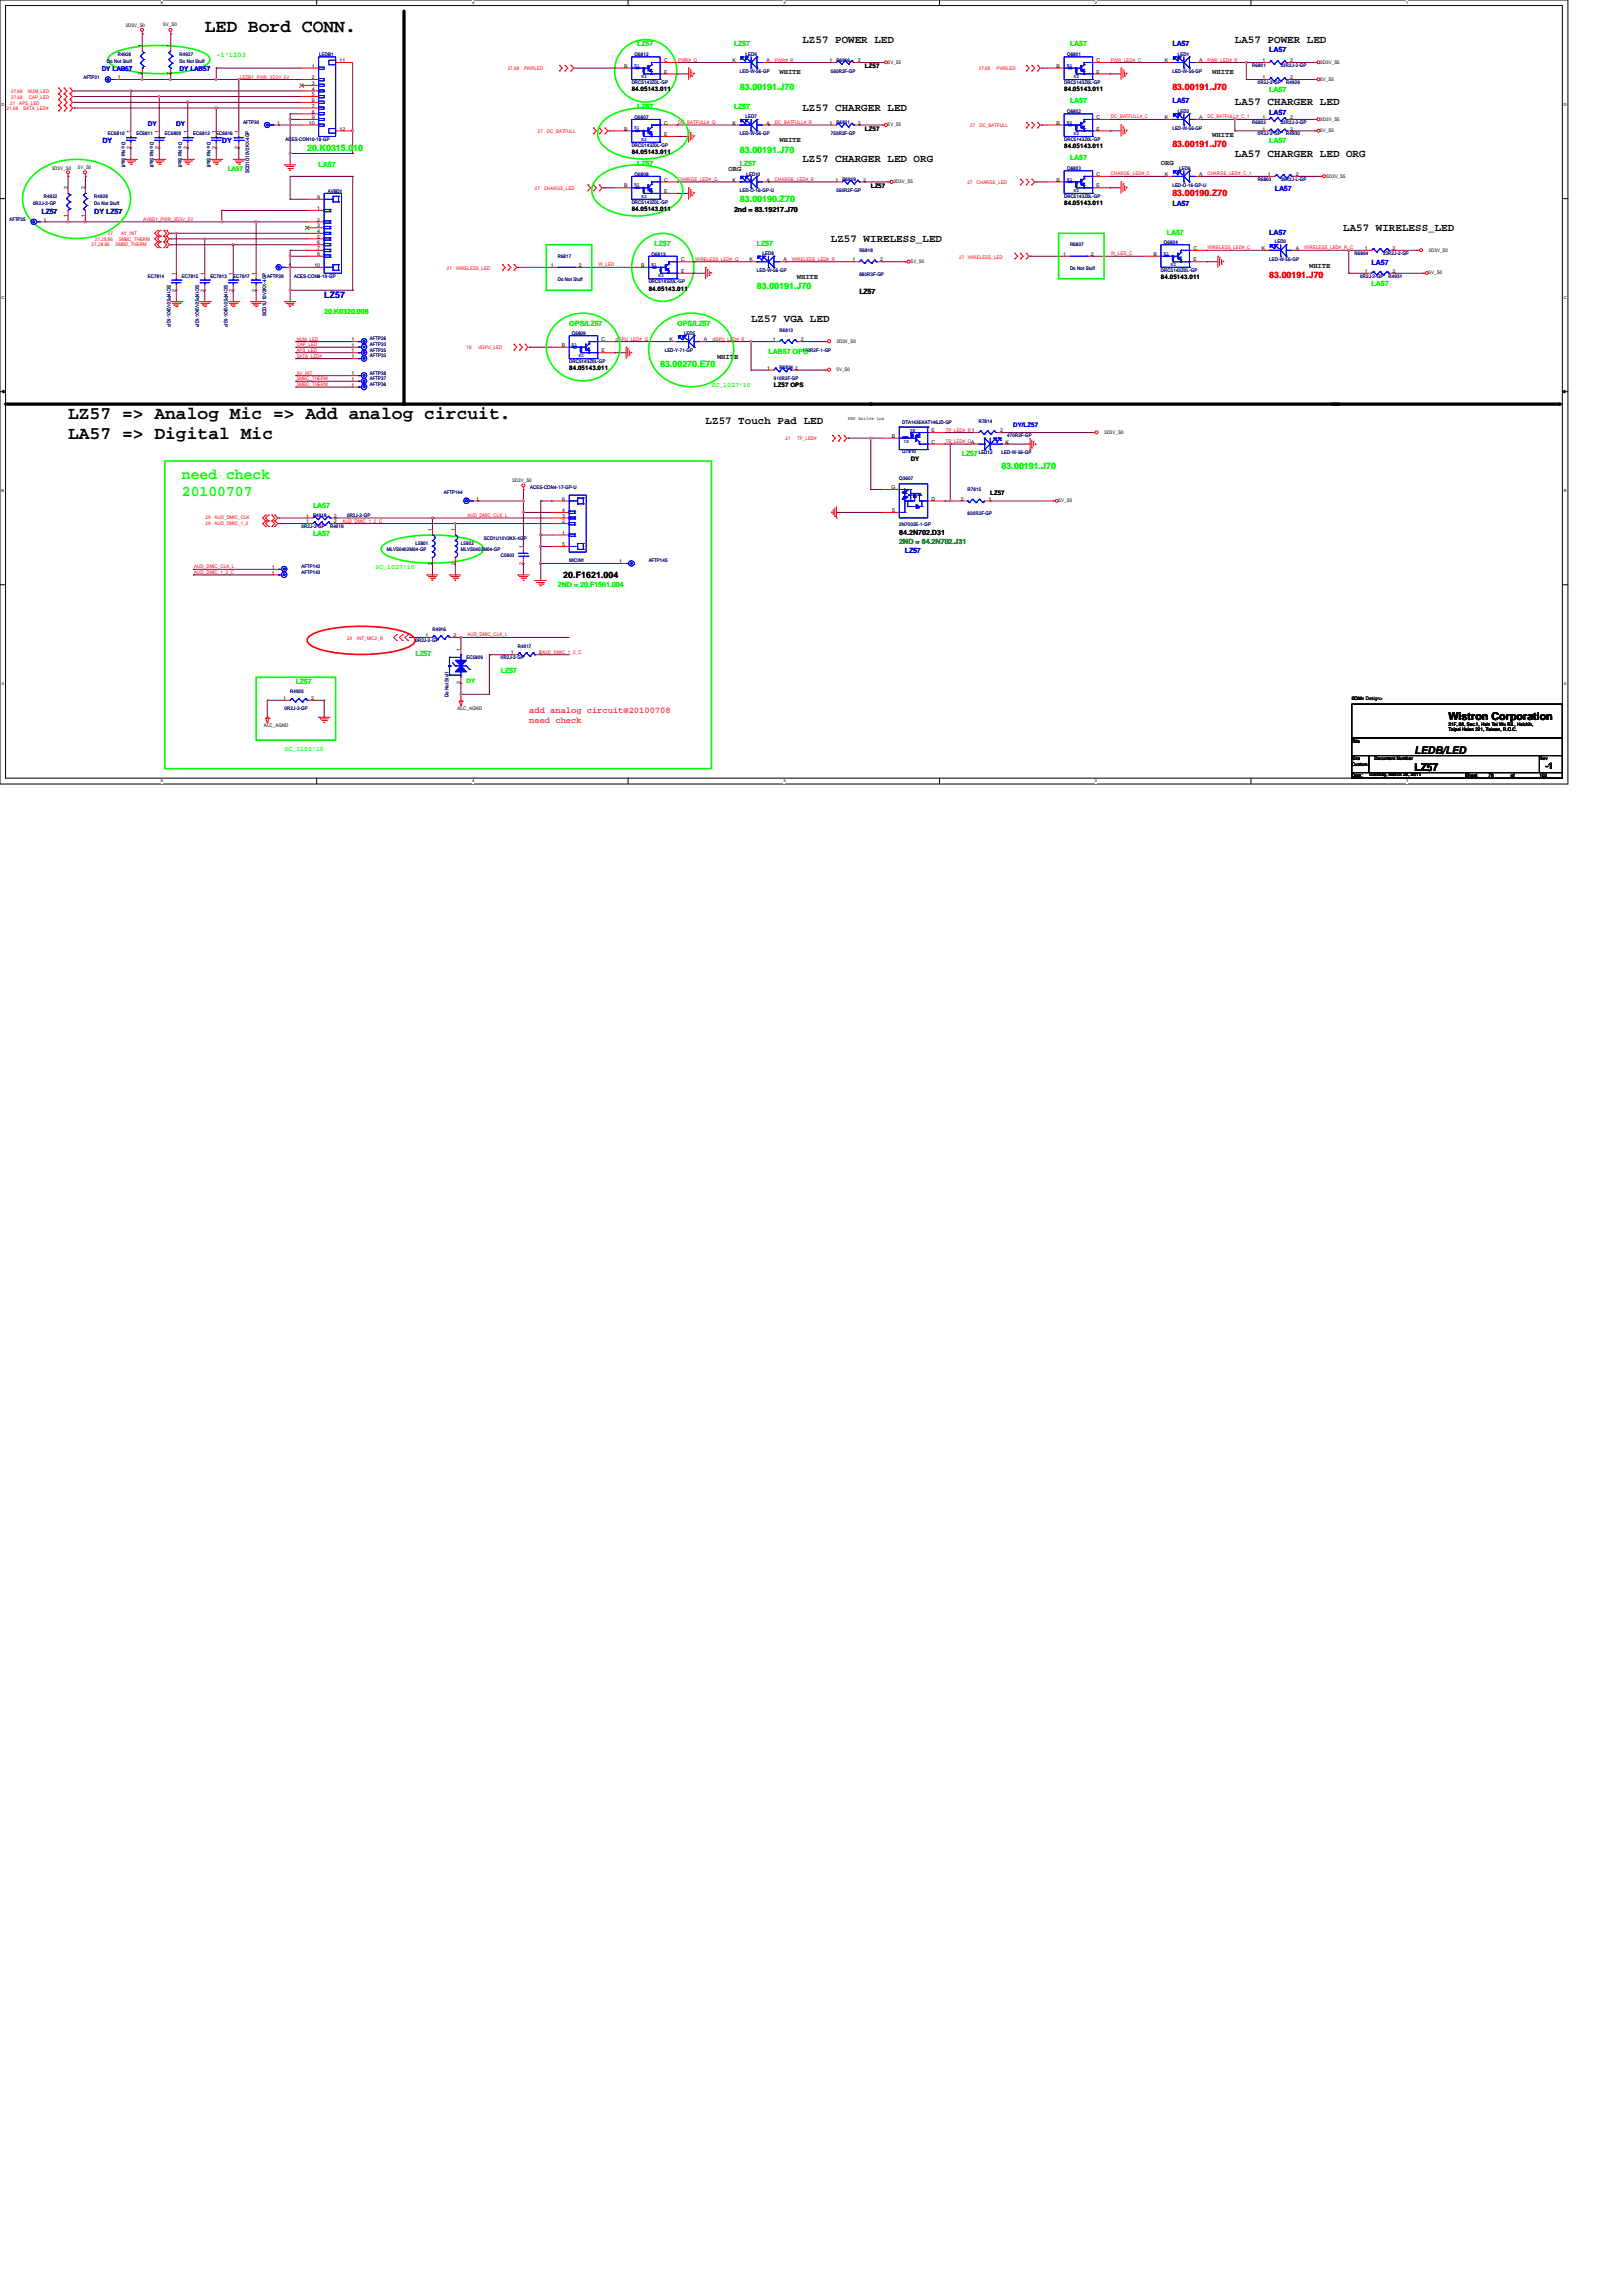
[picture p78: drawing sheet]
<svg xmlns="http://www.w3.org/2000/svg" width="210mm" height="297mm" viewBox="0 0 210 297" stroke-linecap="round" stroke-linejoin="round" font-family="sans-serif">
<defs><g id="words">
<g font-size="2.3">
<text x="26.5" y="4.1">LED Bord CONN.</text>
<text x="8.8" y="54.2">LZ57 =&gt; Analog Mic =&gt; Add analog circuit.</text>
<text x="8.8" y="56.8">LA57 =&gt; Digital Mic</text>
</g>
<g font-size="1.9" fill="#0f0">
<text x="23.5" y="62">need check</text>
<text x="23.5" y="64.2">20100707</text>
</g>
<g font-size="1.4">
<text x="103.8" y="5.5">LZ57 POWER LED</text>
<text x="159.8" y="5.5">LA57 POWER LED</text>
<text x="103.8" y="14.4">LZ57 CHARGER LED</text>
<text x="159.8" y="13.6">LA57 CHARGER LED</text>
<text x="103.8" y="21">LZ57 CHARGER LED ORG</text>
<text x="159.8" y="20.3">LA57 CHARGER LED ORG</text>
<text x="173.8" y="29.8">LA57 WIRELESS_LED</text>
<text x="107.5" y="31.3">LZ57 WIRELESS_LED</text>
<text x="97.2" y="41.7">LZ57 VGA LED</text>
<text x="91.3" y="54.9">LZ57 Touch Pad LED</text>
<text x="187.5" y="93.1">Wistron Corporation</text>
<text x="183" y="99.8">LZ57</text>
<text x="183" y="97.6">LEDB/LED</text>
</g>
<g font-size="1.1" fill="#0f0">
<text x="95.8" y="11.6">83.00191.J70</text>
<text x="39.8" y="19.5">20.K0315.010</text>
<text x="95.8" y="19.8">83.00191.J70</text>
<text x="95.8" y="26.1">83.00190.Z70</text>
<text x="98" y="37.4">83.00191.J70</text>
<text x="85.4" y="47.5">83.00270.E70</text>
<text x="129.6" y="60.7">83.00191.J70</text>
</g>
<g font-size="1.1" fill="#f00">
<text x="151.7" y="11.6">83.00191.J70</text>
<text x="151.7" y="19">83.00191.J70</text>
<text x="151.7" y="25.4">83.00190.Z70</text>
<text x="164.3" y="35.9">83.00191.J70</text>
</g>
<text font-size="1.1" fill="#00f" x="42" y="38.6">LZ57</text>
<g font-size="1.1">
<text x="72.9" y="74.7">20.F1621.004</text>
<text x="200" y="99.5">-1</text>
</g>
<g font-size="1.1" fill="#ff0080">
<text x="68.5" y="92.3">add analog circuit@20100708</text>
<text x="68.5" y="93.6">need check</text>
</g>
<g font-size=".9" fill="#0f0">
<text x="28" y="7.4">-1'1203</text>
<text x="82.5" y="6">LZ57</text>
<text x="95" y="6">LZ57</text>
<text x="138.5" y="6">LA57</text>
<text x="164.3" y="11.9">LA57</text>
<text x="82.5" y="14.1">LZ57</text>
<text x="95" y="14.1">LZ57</text>
<text x="138.5" y="13.4">LA57</text>
<text x="41.2" y="21.6">LA57</text>
<text x="82.5" y="21.5">LZ57</text>
<text x="95.8" y="21.5">LZ57</text>
<text x="138.5" y="20.7">LA57</text>
<text x="164.3" y="18.5">LA57</text>
<text x="84.7" y="31.8">LZ57</text>
<text x="98" y="31.8">LZ57</text>
<text x="151" y="30.4">LA57</text>
<text x="42" y="40.6">20.K0320.008</text>
<text x="177.5" y="37">LA57</text>
<text x="73.7" y="42.1">OPS/LZ57</text>
<text x="87.6" y="42.1">OPS/LZ57</text>
<text x="99.4" y="45.8">LAB57 OPS</text>
<text x="124.5" y="59.1">LZ57</text>
<text x="40.5" y="65.7">LA57</text>
<text x="40.5" y="69.4">LA57</text>
<text x="72.2" y="76">2ND = 20.F1561.004</text>
<text x="38.3" y="88.5">LZ57</text>
<text x="53.8" y="84.8">LZ57</text>
<text x="64.8" y="87">LZ57</text>
</g>
<g font-size=".9">
<text x="100.9" y="9.6">WHITE</text>
<text x="156.9" y="9.6">WHITE</text>
<text x="156.9" y="17.7">WHITE</text>
<text x="94.3" y="22.1">ORG</text>
<text x="100.9" y="18.4">WHITE</text>
<text x="150.2" y="21.4">ORG</text>
<text x="95" y="27.4">2nd = 83.19217.J70</text>
<text x="169.4" y="34.6">WHITE</text>
<text x="103.1" y="36.1">WHITE</text>
<text x="111.2" y="38.1">LZ57</text>
<text x="92.8" y="46.4">WHITE</text>
<text x="116.4" y="69.2">84.2N702.D31</text>
</g>
<g font-size=".9" fill="#00f">
<text x="151.7" y="6">LA57</text>
<text x="164.3" y="6.8">LA57</text>
<text x="151.7" y="13.4">LA57</text>
<text x="164.3" y="14.9">LA57</text>
<text x="13.3" y="18.5">DY</text>
<text x="28.7" y="18.5">DY</text>
<text x="5.4" y="27.7">LZ57</text>
<text x="12.2" y="27.7">DY LZ57</text>
<text x="151.7" y="26.7">LA57</text>
<text x="165" y="24.7">LA57</text>
<text x="164.3" y="30.4">LA57</text>
<text x="177.5" y="34.3">LA57</text>
<text x="117.1" y="63" transform="rotate(90 117.1 63)">.</text>
<text x="117.4" y="64.5" transform="rotate(90 117.4 64.5)">.</text>
<text x="119.3" y="64.5" transform="rotate(90 119.3 64.5)">.</text>
<text x="117.1" y="71.6">LZ57</text>
</g>
<text font-size=".9" fill="#008000" x="116.4" y="70.4">2ND = 84.2N702.J31</text>
<g font-size=".8" fill="#00f">
<text x="13.2" y="9.2">DY LAB57</text>
<text x="23.2" y="9.2">DY LAB57</text>
<text x="19.1" y="16.3">DY</text>
<text x="22.8" y="16.3">DY</text>
<text x="131.1" y="55.2">DY/LZ57</text>
</g>
<g font-size=".8">
<text x="81.7" y="11.8">84.05143.011</text>
<text x="111.9" y="8.8">LZ57</text>
<text x="137.7" y="11.8">84.05143.011</text>
<text x="111.9" y="16.9">LZ57</text>
<text x="81.7" y="19.9">84.05143.011</text>
<text x="137.7" y="19.2">84.05143.011</text>
<text x="81.7" y="27.3">84.05143.011</text>
<text x="112.7" y="24.3">LZ57</text>
<text x="137.7" y="26.5">84.05143.011</text>
<text x="83.9" y="37.6">84.05143.011</text>
<text x="150.2" y="36.1">84.05143.011</text>
<text x="73.7" y="47.9">84.05143.011</text>
<text x="100.2" y="50.1">LZ57 OPS</text>
<text x="117.9" y="59.7">DY</text>
<text x="128.1" y="64.1">LZ57</text>
</g>
<g font-size=".8" fill="#0f0">
<text x="29.5" y="22.1">LA57</text>
<text x="92.1" y="50">SC_1027'10</text>
<text x="48.6" y="73.6">SC_1027'10</text>
<text x="60.4" y="88.4">DY</text>
<text x="36.8" y="97.2">SC_1102'10</text>
</g>
<g font-size=".7">
<text x="15.2" y="10.2">1</text>
<text x="18.4" y="9.7" transform="rotate(-90 18.4 9.7)">2</text>
<text x="18.4" y="6.1" transform="rotate(-90 18.4 6.1)">1</text>
<text x="22.1" y="9.7" transform="rotate(-90 22.1 9.7)">2</text>
<text x="22.1" y="6.1" transform="rotate(-90 22.1 6.1)">1</text>
<text x="40.3" y="8.8">1</text>
<text x="40.3" y="10.2">2</text>
<text x="40.3" y="11">3</text>
<text x="40.3" y="11.7">4</text>
<text x="43.9" y="8">11</text>
<text x="80.8" y="8.8">B</text>
<text x="85.9" y="9.5">E</text>
<text x="85.9" y="8">C</text>
<text x="94.8" y="8">K</text>
<text x="99.2" y="8">A</text>
<text x="107.4" y="8">1</text>
<text x="111" y="8">2</text>
<text x="136.7" y="8.8">B</text>
<text x="141.9" y="9.5">E</text>
<text x="141.9" y="8">C</text>
<text x="150.7" y="8">K</text>
<text x="155.2" y="8">A</text>
<text x="163.4" y="8">1</text>
<text x="163.4" y="10.2">1</text>
<text x="167" y="8">2</text>
<text x="167" y="10.2">2</text>
<text x="16.9" y="17.1" transform="rotate(-90 16.9 17.1)">1</text>
<text x="20.6" y="17.1" transform="rotate(-90 20.6 17.1)">1</text>
<text x="24.3" y="17.1" transform="rotate(-90 24.3 17.1)">1</text>
<text x="27.9" y="17.1" transform="rotate(-90 27.9 17.1)">1</text>
<text x="30.9" y="17.1" transform="rotate(-90 30.9 17.1)">1</text>
<text x="35.9" y="16.1">1</text>
<text x="40" y="16.1">10</text>
<text x="40.3" y="12.4">5</text>
<text x="40.3" y="13.2">6</text>
<text x="40.3" y="13.9">7</text>
<text x="40.3" y="14.7">8</text>
<text x="40.3" y="15.4">9</text>
<text x="43.9" y="16.9">12</text>
<text x="80.8" y="16.9">B</text>
<text x="85.9" y="17.6">E</text>
<text x="85.9" y="16.1">C</text>
<text x="94.8" y="16.1">K</text>
<text x="99.2" y="16.1">A</text>
<text x="107.4" y="16.1">1</text>
<text x="111" y="16.1">2</text>
<text x="136.7" y="16.1">B</text>
<text x="141.9" y="16.9">E</text>
<text x="141.9" y="15.4">C</text>
<text x="150.7" y="15.4">K</text>
<text x="155.2" y="15.4">A</text>
<text x="163.4" y="15.4">1</text>
<text x="163.4" y="16.9">1</text>
<text x="167" y="15.4">2</text>
<text x="167" y="16.9">2</text>
<text x="16.9" y="19.3" transform="rotate(-90 16.9 19.3)">2</text>
<text x="20.6" y="19.3" transform="rotate(-90 20.6 19.3)">2</text>
<text x="24.3" y="19.3" transform="rotate(-90 24.3 19.3)">2</text>
<text x="27.9" y="19.3" transform="rotate(-90 27.9 19.3)">2</text>
<text x="30.9" y="19.3" transform="rotate(-90 30.9 19.3)">2</text>
<text x="85.9" y="23.5">C</text>
<text x="94.8" y="23.5">K</text>
<text x="99.2" y="23.5">A</text>
<text x="108.1" y="23.5">1</text>
<text x="111.7" y="23.5">2</text>
<text x="136.7" y="23.5">B</text>
<text x="141.9" y="22.8">C</text>
<text x="150.7" y="22.8">K</text>
<text x="155.2" y="22.8">A</text>
<text x="164.1" y="22.8">1</text>
<text x="167.7" y="22.8">2</text>
<text x="5.6" y="28.7">1</text>
<text x="8.8" y="28.1" transform="rotate(-90 8.8 28.1)">1</text>
<text x="8.8" y="24.5" transform="rotate(-90 8.8 24.5)">2</text>
<text x="11" y="28.1" transform="rotate(-90 11 28.1)">1</text>
<text x="11" y="24.5" transform="rotate(-90 11 24.5)">2</text>
<text x="41.1" y="27.2">1</text>
<text x="41.1" y="28.7">2</text>
<text x="41.1" y="29.4">3</text>
<text x="41.1" y="25.7">9</text>
<text x="80.8" y="24.3">B</text>
<text x="85.9" y="25">E</text>
<text x="141.9" y="24.3">E</text>
<text x="22.8" y="35.6" transform="rotate(-90 22.8 35.6)">1</text>
<text x="26.5" y="35.6" transform="rotate(-90 26.5 35.6)">1</text>
<text x="30.1" y="35.6" transform="rotate(-90 30.1 35.6)">1</text>
<text x="33.1" y="35.6" transform="rotate(-90 33.1 35.6)">1</text>
<text x="37.3" y="34.5">1</text>
<text x="40.7" y="34.5">10</text>
<text x="41.1" y="30.1">4</text>
<text x="41.1" y="30.9">5</text>
<text x="41.1" y="31.6">6</text>
<text x="41.1" y="32.3">7</text>
<text x="41.1" y="33.1">8</text>
<text x="71.3" y="34.5">1</text>
<text x="74.9" y="34.5">2</text>
<text x="83" y="34.5">B</text>
<text x="88.1" y="35.3">E</text>
<text x="88.1" y="33.8">C</text>
<text x="97" y="33.8">K</text>
<text x="101.4" y="33.8">A</text>
<text x="110.3" y="33.8">1</text>
<text x="113.9" y="33.8">2</text>
<text x="137.6" y="33.1">1</text>
<text x="141.2" y="33.1">2</text>
<text x="149.3" y="33.1">B</text>
<text x="154.4" y="33.8">E</text>
<text x="154.4" y="32.3">C</text>
<text x="163.3" y="32.3">K</text>
<text x="167.7" y="32.3">A</text>
<text x="176.6" y="35.3">1</text>
<text x="176.6" y="32.3">1</text>
<text x="180.2" y="35.3">2</text>
<text x="180.2" y="32.3">2</text>
<text x="22.8" y="37.7" transform="rotate(-90 22.8 37.7)">2</text>
<text x="26.5" y="37.7" transform="rotate(-90 26.5 37.7)">2</text>
<text x="30.1" y="37.7" transform="rotate(-90 30.1 37.7)">2</text>
<text x="33.1" y="37.7" transform="rotate(-90 33.1 37.7)">2</text>
<text x="45.5" y="45.6">1</text>
<text x="45.5" y="44.2">1</text>
<text x="45.5" y="46.4">1</text>
<text x="45.5" y="44.9">1</text>
<text x="72.7" y="44.9">B</text>
<text x="77.9" y="45.6">E</text>
<text x="77.9" y="44.2">C</text>
<text x="86.7" y="44.2">K</text>
<text x="91.1" y="44.2">A</text>
<text x="99.3" y="47.8">1</text>
<text x="100" y="44.2">1</text>
<text x="102.9" y="47.8">2</text>
<text x="103.6" y="44.2">2</text>
<text x="45.5" y="50">1</text>
<text x="45.5" y="49.3">1</text>
<text x="45.5" y="48.6">1</text>
<text x="115.4" y="56.6">B</text>
<text x="120.6" y="55.9">E</text>
<text x="120.6" y="57.4">C</text>
<text x="129.4" y="55.9">2</text>
<text x="130.1" y="57.4">K</text>
<text x="61.6" y="64.8">1</text>
<text x="72.8" y="64.8">6</text>
<text x="115.4" y="63.3">G</text>
<text x="120.6" y="64.8">D</text>
<text x="124.3" y="64.8">2</text>
<text x="127.9" y="64.8">1</text>
<text x="39.6" y="67">1</text>
<text x="39.6" y="67.7">1</text>
<text x="43.2" y="67">2</text>
<text x="43.2" y="67.7">2</text>
<text x="55.9" y="68.7" transform="rotate(-90 55.9 68.7)">1</text>
<text x="58.9" y="68.7" transform="rotate(-90 58.9 68.7)">1</text>
<text x="67.7" y="70.9" transform="rotate(-90 67.7 70.9)">1</text>
<text x="72.8" y="69.2">1</text>
<text x="72.8" y="67.7">2</text>
<text x="72.8" y="67">3</text>
<text x="72.8" y="66.3">4</text>
<text x="72.8" y="70.7">5</text>
<text x="115.4" y="66.3">S</text>
<text x="35.2" y="73.6">1</text>
<text x="35.2" y="74.3">1</text>
<text x="55.9" y="73.1" transform="rotate(-90 55.9 73.1)">2</text>
<text x="58.9" y="73.1" transform="rotate(-90 58.9 73.1)">2</text>
<text x="67.7" y="73.1" transform="rotate(-90 67.7 73.1)">2</text>
<text x="80.1" y="72.9">1</text>
<text x="55.1" y="82.4">1</text>
<text x="58.7" y="82.4">2</text>
<text x="59.6" y="88.5" transform="rotate(-90 59.6 88.5)">2</text>
<text x="59.6" y="84.2" transform="rotate(-90 59.6 84.2)">1</text>
<text x="66.1" y="84.7">1</text>
<text x="69.7" y="84.7">2AUD_DMIC_1_2_C</text>
<text x="36.7" y="90.6">1</text>
<text x="40.3" y="90.6">2</text>
</g>
<g font-size=".6">
<text x="16.3" y="3.5">3D3V_S0</text>
<text x="21.1" y="3.4">5V_S0</text>
<text x="114.9" y="8.3">5V_S5</text>
<text x="170.9" y="8.3">3D3V_S5</text>
<text x="170.9" y="10.5">5V_S5</text>
<text x="114.9" y="16.3">5V_S5</text>
<text x="170.9" y="17.1">5V_S5</text>
<text x="170.9" y="15.6">3D3V_S5</text>
<text x="6.7" y="21.9">3D3V_S0</text>
<text x="10.1" y="21.8">5V_S0</text>
<text x="115.6" y="23.7">3D3V_S5</text>
<text x="171.6" y="23">3D3V_S5</text>
<text x="117.9" y="34">5V_S0</text>
<text x="184.9" y="35.5">5V_S0</text>
<text x="184.9" y="32.6">3D3V_S0</text>
<text x="108.2" y="44.3">3D3V_S0</text>
<text x="108.2" y="48">5V_S0</text>
<text x="109.7" y="54.3">PNP Active Low</text>
<text x="142.9" y="56.1">3D3V_S0</text>
<text x="66.3" y="62.3">3D3V_S0</text>
<text x="137" y="64.9">5V_S0</text>
<text x="34.2" y="94.1">ALC_AGND</text>
<text x="59.2" y="91.9">ALC_AGND</text>
<text x="174.9" y="90.6">&lt;Core Design&gt;</text>
<text x="174.9" y="90.6">BOM</text>
<text x="187.5" y="93.9">21F, 88, Sec.1, Hsin Tai Wu Rd., Hsichih,</text>
<text x="187.5" y="94.6">Taipei Hsien 221, Taiwan, R.O.C.</text>
<text x="174.9" y="96.1">Title</text>
<text x="174.9" y="98.3">Size</text>
<text x="174.9" y="100.5">Date:</text>
<text x="174.9" y="99.1">Custom</text>
<text x="177.1" y="100.4">Tuesday, March 29, 2011</text>
<text x="177.9" y="98.3">Document Number</text>
<text x="189.7" y="100.5">Sheet</text>
<text x="192.6" y="100.5">78</text>
<text x="195.5" y="100.5">of</text>
<text x="199.2" y="98.3">Rev</text>
<text x="199.2" y="100.5">102</text>
</g>
<g font-size=".6" fill="#000080">
<text x="10.8" y="10.2">AFTP31</text>
<text x="13.8" y="8.1">Do Not Stuff</text>
<text x="15.2" y="7.2">R4926</text>
<text x="23.2" y="7.2">R4927</text>
<text x="23.2" y="8.1">Do Not Stuff</text>
<text x="41.3" y="7.2">LEDB1</text>
<text x="81.7" y="10.9">DRC5143Z0L-GP</text>
<text x="82.1" y="7.3">Q6812</text>
<text x="95.8" y="9.4">LED-W-56-GP</text>
<text x="96.5" y="7.2">LED9</text>
<text x="107.5" y="9.4">560R2F-GP</text>
<text x="108.2" y="8">R6816</text>
<text x="137.7" y="10.9">DRC5143Z0L-GP</text>
<text x="138.1" y="7.3">Q6801</text>
<text x="151.7" y="9.4">LED-W-56-GP</text>
<text x="152.4" y="7.2">LED1</text>
<text x="162.1" y="8.7">R6801</text>
<text x="162.8" y="10.9">0R2J-2-GP</text>
<text x="165.7" y="8.7">22R2J-2-GP</text>
<text x="166.5" y="10.9">R4929</text>
<text x="14" y="17.5">EC6810</text>
<text x="17.7" y="17.5">EC6811</text>
<text x="21.3" y="17.5">EC6809</text>
<text x="25" y="17.5">EC6812</text>
<text x="28" y="17.5">EC6816</text>
<text x="31.5" y="16">AFTP30</text>
<text x="82.1" y="15.4">Q6807</text>
<text x="95.8" y="17.5">LED-W-56-GP</text>
<text x="96.5" y="15.3">LED7</text>
<text x="107.5" y="17.5">750R2F-GP</text>
<text x="108.2" y="16">R6821</text>
<text x="138.1" y="14.6">Q6802</text>
<text x="151.7" y="16.8">LED-W-56-GP</text>
<text x="152.4" y="14.6">LED2</text>
<text x="162.1" y="16">R6802</text>
<text x="162.8" y="17.5">0R2J-2-GP</text>
<text x="165.7" y="16">22R2J-2-GP</text>
<text x="166.5" y="17.5">R4930</text>
<text x="15.7" y="18.4" transform="rotate(90 15.7 18.4)">Do Not Stuff</text>
<text x="19.4" y="18.4" transform="rotate(90 19.4 18.4)">Do Not Stuff</text>
<text x="23.1" y="18.4" transform="rotate(90 23.1 18.4)">Do Not Stuff</text>
<text x="26.8" y="18.4" transform="rotate(90 26.8 18.4)">Do Not Stuff</text>
<text x="32.3" y="22.4" transform="rotate(-90 32.3 22.4)">SCD1U10V2KX-4GP</text>
<text x="37" y="18.2">ACES-CON10-18-GP</text>
<text x="81.7" y="19">DRC5143Z0L-GP</text>
<text x="82.1" y="22.7">Q6808</text>
<text x="96.6" y="22.7">LED10</text>
<text x="109" y="23.4">R6819</text>
<text x="137.7" y="18.2">DRC5143Z0L-GP</text>
<text x="138.1" y="22">Q6803</text>
<text x="152.6" y="22">LED6</text>
<text x="162.8" y="23.4">R6803</text>
<text x="165.7" y="23.4">39R2J-L-GP</text>
<text x="1.2" y="28.6">AFTP35</text>
<text x="4.3" y="26.5">0R2J-2-GP</text>
<text x="5.7" y="25.6">R4922</text>
<text x="12.2" y="25.6">R4928</text>
<text x="12.2" y="26.5">Do Not Stuff</text>
<text x="42.4" y="25">AVBD1</text>
<text x="81.7" y="26.4">DRC5143Z0L-GP</text>
<text x="95.8" y="24.9">LED-O-16-GP-U</text>
<text x="108.2" y="24.9">560R2F-GP</text>
<text x="137.7" y="25.6">DRC5143Z0L-GP</text>
<text x="151.7" y="24.1">LED-O-16-GP-U</text>
<text x="19.1" y="35.9">EC7814</text>
<text x="23.5" y="35.9">EC7815</text>
<text x="27.2" y="35.9">EC7813</text>
<text x="30.2" y="35.9">EC7817</text>
<text x="34.6" y="35.9">AFTP39</text>
<text x="38.1" y="35.9">ACES-CON8-19-GP</text>
<text x="72.2" y="33.4">R6817</text>
<text x="84.3" y="33.1">Q6813</text>
<text x="98" y="35.2">LED-W-56-GP</text>
<text x="98.7" y="33">LED8</text>
<text x="111.2" y="32.6">R6818</text>
<text x="111.2" y="35.6">680R3F-GP</text>
<text x="138.5" y="31.9">R6807</text>
<text x="138.5" y="34.9">Do Not Stuff</text>
<text x="150.2" y="35.2">DRC5143Z0L-GP</text>
<text x="150.6" y="31.6">Q6804</text>
<text x="164.3" y="33.7">LED-W-56-GP</text>
<text x="165" y="31.5">LED3</text>
<text x="175.3" y="33">R6804</text>
<text x="176" y="35.9">0R2J-2-GP</text>
<text x="179" y="33">22R2J-2-GP</text>
<text x="179.7" y="35.9">R4931</text>
<text x="21.6" y="36.8" transform="rotate(90 21.6 36.8)">SC1KP50V2KX-1GP</text>
<text x="25.3" y="36.8" transform="rotate(90 25.3 36.8)">SC1KP50V2KX-1GP</text>
<text x="29" y="36.8" transform="rotate(90 29 36.8)">SC1KP50V2KX-1GP</text>
<text x="34.5" y="40.9" transform="rotate(-90 34.5 40.9)">SCD1U10V2KX-4GP</text>
<text x="72.2" y="36.4">Do Not Stuff</text>
<text x="83.9" y="36.7">DRC5143Z0L-GP</text>
<text x="47.9" y="45.5">AFTP25</text>
<text x="47.9" y="44">AFTP26</text>
<text x="47.9" y="46.2">AFTP32</text>
<text x="47.9" y="44.8">AFTP33</text>
<text x="73.7" y="47">DRC5143Z0L-GP</text>
<text x="74" y="43.4">Q6809</text>
<text x="86" y="45.6">LED-Y-71-GP</text>
<text x="88.5" y="43.4">LED5</text>
<text x="100.9" y="42.9">R6813</text>
<text x="100.9" y="47.7">R6824</text>
<text x="103.8" y="45.5">180R2F-1-GP</text>
<text x="47.9" y="49.9">AFTP36</text>
<text x="47.9" y="49.2">AFTP37</text>
<text x="47.9" y="48.5">AFTP38</text>
<text x="100.2" y="49.2">910R2F-GP</text>
<text x="116.8" y="58.5">Q7810</text>
<text x="116.8" y="54.9">DTA143EKAT146JD-GP</text>
<text x="126.7" y="54.7">R7814</text>
<text x="126.7" y="58.8">LED12</text>
<text x="129.6" y="58.8">LED-W-56-GP</text>
<text x="130.3" y="56.6">470R2F-GP</text>
<text x="57.4" y="63.9">AFTP144</text>
<text x="68.6" y="63.2">ACES-CON4-17-GP-U</text>
<text x="116.4" y="62.1">Q3607</text>
<text x="125.2" y="63.5">R7815</text>
<text x="39" y="68.3">0R2J-2-GP</text>
<text x="40.5" y="66.9">R4918</text>
<text x="42.7" y="68.3">R4919</text>
<text x="44.9" y="66.9">0R2J-2-GP</text>
<text x="50.1" y="71.3">MLVS0402M04-GP</text>
<text x="53.8" y="70.6">L5801</text>
<text x="59.6" y="70.6">L5802</text>
<text x="59.6" y="71.3">MLVS0402M04-GP</text>
<text x="62.6" y="69.8">SCD1U10V2KX-4GP</text>
<text x="116.4" y="68">2N7002E-1-GP</text>
<text x="125.2" y="66.6">820R2F-GP</text>
<text x="39" y="73.5">AFTP142</text>
<text x="39" y="74.3">AFTP143</text>
<text x="64.8" y="72">C5803</text>
<text x="73.7" y="72.8">MICIN1</text>
<text x="83.9" y="72.8">AFTP145</text>
<text x="53.8" y="83.1">0R2J-2-GP</text>
<text x="56" y="81.6">R4916</text>
<text x="67" y="83.8">R4917</text>
<text x="37.5" y="89.7">R4920</text>
<text x="60.4" y="85.3">EC5809</text>
<text x="64.8" y="85.3">0R2J-2-GP</text>
<text x="36.8" y="91.9">0R2J-2-GP</text>
<text x="58" y="90.2" transform="rotate(-90 58 90.2)">Do Not Stuff</text>
</g>
<g font-size=".6" fill="#f00">
<text x="31" y="10.2">LEDB1_PWR_3D3V_5V</text>
<text x="65.7" y="9.1">27,68</text>
<text x="67.8" y="9.1">PWRLED</text>
<text x="87.8" y="8">PWR#_Q</text>
<text x="100.3" y="8">PWR#_R</text>
<text x="126.7" y="9.1">27,68</text>
<text x="128.9" y="9.1">PWRLED</text>
<text x="143.8" y="8">PWR_LED#_C</text>
<text x="156.3" y="8">PWR_LED#_R</text>
<text x=".8" y="14.3">21,68</text>
<text x="1.3" y="13.5">21</text>
<text x="1.4" y="12.1">27,68</text>
<text x="1.4" y="12.8">27,68</text>
<text x="2.5" y="13.5">APS_LED</text>
<text x="3" y="14.3">SATA_LED#</text>
<text x="3.6" y="12.1">NUM_LED</text>
<text x="3.7" y="12.8">CAP_LED</text>
<text x="69.6" y="17.2">27</text>
<text x="70.8" y="17.2">DC_BATFULL</text>
<text x="87.8" y="16">DC_BATFULL#_Q</text>
<text x="100.3" y="16">DC_BATFULL#_R</text>
<text x="125.6" y="16.5">27</text>
<text x="126.7" y="16.5">DC_BATFULL</text>
<text x="143.8" y="15.3">DC_BATFULL#_C</text>
<text x="156.3" y="15.3">DC_BATFULL#_C_1</text>
<text x="87.8" y="23.4">CHARGE_LED#_Q</text>
<text x="100.3" y="23.4">CHARGE_LED#_R</text>
<text x="125.2" y="23.8">27</text>
<text x="126.4" y="23.8">CHARGE_LED</text>
<text x="143.8" y="22.7">CHARGE_LED#_C</text>
<text x="156.3" y="22.7">CHARGE_LED#_C_1</text>
<text x="18.5" y="28.6">AVBD1_PWR_3D3V_5V</text>
<text x="69.2" y="24.6">27</text>
<text x="70.4" y="24.6">CHARGE_LED</text>
<text x="11.9" y="31.9">27,28,86</text>
<text x="12.3" y="31.2">27,28,86</text>
<text x="14" y="30.4">27</text>
<text x="14.9" y="31.9">SMBD_THERM</text>
<text x="15.4" y="31.2">SMBC_THERM</text>
<text x="15.7" y="30.4">AV_INT</text>
<text x="57.8" y="34.9">27</text>
<text x="59" y="34.9">WIRELESS_LED</text>
<text x="77.5" y="34.5">W_LED</text>
<text x="90" y="33.7">WIRELESS_LED#_Q</text>
<text x="102.5" y="33.7">WIRELESS_LED#_R</text>
<text x="124.1" y="33.4">27</text>
<text x="125.3" y="33.4">WIRELESS_LED</text>
<text x="143.8" y="33">W_LED_C</text>
<text x="156.3" y="32.3">WIRELESS_LED#_C</text>
<text x="168.8" y="32.3">WIRELESS_LED#_R_C</text>
<text x="38.4" y="45.5">APS_LED</text>
<text x="38.4" y="46.3">SATA_LED#</text>
<text x="38.4" y="44.1">NUM_LED</text>
<text x="38.4" y="44.8">CAP_LED</text>
<text x="60.4" y="45.2">18</text>
<text x="61.9" y="45.2">dGPU_LED</text>
<text x="79.7" y="44.1">dGPU_LED#_Q</text>
<text x="92.2" y="44.1">dGPU_LED#_R</text>
<text x="38.4" y="49.2">SMBC_THERM</text>
<text x="38.4" y="50">SMBD_THERM</text>
<text x="38.4" y="48.5">AV_INT</text>
<text x="101.6" y="57">21</text>
<text x="103.2" y="57">TP_LED#</text>
<text x="122.4" y="55.8">TP_LED#_R1</text>
<text x="122.4" y="57.3">TP_LED#_QA</text>
<text x="26.6" y="67.2">29</text>
<text x="26.6" y="67.9">29</text>
<text x="27.8" y="67.2">AUD_DMIC_CLK</text>
<text x="27.8" y="67.9">AUD_DMIC_1_2</text>
<text x="44.3" y="67.6">AUD_DMIC_1_2_C</text>
<text x="60.5" y="66.9">AUD_DMIC_CLK_L</text>
<text x="25.1" y="73.5">AUD_DMIC_CLK_L</text>
<text x="25.1" y="74.3">AUD_DMIC_1_2_C</text>
<text x="44.9" y="82.8">29</text>
<text x="46.2" y="82.8">INT_MIC2_R</text>
<text x="60.5" y="82.3">AUD_DMIC_CLK_L</text>
</g>
<g font-size=".6" fill="#00f">
<text x="82.1" y="8.6">R1</text>
<text x="83" y="10.1">R2</text>
<text x="138.1" y="8.6">R1</text>
<text x="139" y="10.1">R2</text>
<text x="82.1" y="16.7">R1</text>
<text x="138.1" y="16">R1</text>
<text x="139" y="17.5">R2</text>
<text x="83" y="18.2">R2</text>
<text x="138.1" y="23.4">R1</text>
<text x="82.1" y="24.1">R1</text>
<text x="83" y="25.6">R2</text>
<text x="139" y="24.8">R2</text>
<text x="84.3" y="34.4">R1</text>
<text x="85.2" y="35.9">R2</text>
<text x="150.6" y="32.9">R1</text>
<text x="151.5" y="34.4">R2</text>
<text x="74" y="44.7">R1</text>
<text x="74.9" y="46.2">R2</text>
<text x="117.6" y="56.9" transform="rotate(-180 117.6 56.9)">R1</text>
<text x="118.4" y="55.5" transform="rotate(-180 118.4 55.5)">R2</text>
</g>
<g font-size=".5">
<text x="20.8" y=".6">5</text>
<text x="61.1" y=".6">4</text>
<text x="101.4" y=".6">3</text>
<text x="141.7" y=".6">2</text>
<text x="182" y=".6">1</text>
<text x=".2" y="13.7">D</text>
<text x="202.4" y="13.7">D</text>
<text x=".2" y="38.7">C</text>
<text x="202.4" y="38.7">C</text>
<text x=".2" y="63.6">B</text>
<text x="202.4" y="63.6">B</text>
<text x=".2" y="88.6">A</text>
<text x="202.4" y="88.6">A</text>
<text x="20.8" y="101.2">5</text>
<text x="61.1" y="101.2">4</text>
<text x="101.4" y="101.2">3</text>
<text x="141.7" y="101.2">2</text>
<text x="182" y="101.2">1</text>
</g>
</g></defs>
<path d="M0 0h202.9v101.4h-202.9zM.7 .7h201.5v100h-201.5z" fill="none" stroke="#000" stroke-width=".13"/>
<g fill="#fff">
<path d="M20.8 .1h.3v.6h-.3z"/>
<path d="M20.8 100.8h.3v.5h-.3z"/>
</g>
<path d="M41 0v.7M41 100.7v.7" fill="none" stroke="#000" stroke-width=".13"/>
<g fill="#fff">
<path d="M61.1 .1h.2v.6h-.2z"/>
<path d="M61.1 100.8h.2v.5h-.2z"/>
</g>
<path d="M81.3 0v.7M81.3 100.7v.7" fill="none" stroke="#000" stroke-width=".13"/>
<g fill="#fff">
<path d="M101.4 .1h.2v.6h-.2z"/>
<path d="M101.4 100.8h.2v.5h-.2z"/>
</g>
<path d="M121.6 0v.7M121.6 100.7v.7" fill="none" stroke="#000" stroke-width=".13"/>
<g fill="#fff">
<path d="M141.7 .1h.2v.6h-.2z"/>
<path d="M141.7 100.8h.2v.5h-.2z"/>
</g>
<path d="M161.9 0v.7M161.9 100.7v.7" fill="none" stroke="#000" stroke-width=".13"/>
<g fill="#fff">
<path d="M182 .1h.2v.6h-.2z"/>
<path d="M182 100.8h.2v.5h-.2z"/>
<path d="M.2 13.2h.3v.6h-.3z"/>
<path d="M202.4 13.2h.3v.6h-.3z"/>
<path d="M.2 38.2h.3v.6h-.3z"/>
<path d="M202.4 38.2h.3v.6h-.3z"/>
</g>
<path d="M0 25.7h.7M202.2 25.7h.7" fill="none" stroke="#000" stroke-width=".13"/>
<g fill="#fff">
<path d="M.2 63.2h.3v.6h-.3z"/>
<path d="M202.4 63.2h.3v.6h-.3z"/>
</g>
<path d="M0 50.7h.7M.4 50.5l.3 .2-.3 .1zM202.2 50.7l.3-.2v.3zM202.2 50.7h.7" fill="none" stroke="#000" stroke-width=".13"/>
<path d="M.4 50.5l.3 .2-.3 .1zM202.2 50.7l.3-.2v.3z" fill="#000"/>
<g fill="#fff">
<path d="M.2 88.1h.4v.6h-.4z"/>
<path d="M202.4 88.1h.3v.6h-.3z"/>
</g>
<path d="M0 75.6h.7M202.2 75.6h.7" fill="none" stroke="#000" stroke-width=".13"/>
<path d="M22.1 10.3h.1M22.1 10.3h5.9M30.9 10.3h.1M30.9 10.3h8.1M37.5 15.5h.1M37.5 19.9h.1M37.5 16.2h.1M37.5 15.5v.7M37.5 19.9v1.4M37.5 16.2h1.5" fill="none" stroke="#800040" stroke-width=".13"/>
<path d="M22 10.2h.1v.2h-.1z" fill-rule="evenodd" fill="#f0f"/>
<path d="M22 10.2h.1v.2h-.1z" fill="none" stroke="#f0f" stroke-width=".13"/>
<path d="M36.1 16.2h.1M36.1 16.2h1.4M37.5 15.5h.1M37.5 15.5h1.5" fill="none" stroke="#800040" stroke-width=".13"/>
<path d="M37.4 15.4h.2v.1h-.2z" fill-rule="evenodd" fill="#f0f"/>
<path d="M37.4 15.4h.2v.1h-.2z" fill="none" stroke="#f0f" stroke-width=".13"/>
<g fill="none" stroke="#800040" stroke-width=".13">
<path d="M16.9 19.1h.1M16.9 11.8h.1M16.9 11.8v5.1M16.9 19.1v1.5M24.3 19.1h.1M24.3 13.3h.1M24.3 13.3v3.6M24.3 19.1v1.5M28 8.8h.1M28 19.1h.1M28 14h.1M28 8.8h11"/>
<path d="M28 14v2.9M28 19.1v1.5M134.8 16.2h.1M134.8 8.8h.1M134.8 8.8h.7M134.8 16.2h.7M143.6 15.5h.1M143.6 16.9h.1M143.6 8.1h.1M143.6 9.6h.1M143.6 8.1h7.4M143.6 15.5h7.4"/>
<path d="M143.6 16.9h1.5M143.6 9.6h1.5M159.8 15.5h.1M159.8 15.5h3.7M161.3 8.1h.1M161.3 8.1h2.2M167.2 8.1h.1M167.2 15.5h.1M167.2 8.1h2.9M167.2 15.5h2.9"/>
</g>
<path d="M16.8 11.7h.2l-.1 .2z" fill-rule="evenodd" fill="#f0f"/>
<path d="M16.8 11.7h.2l-.1 .2z" fill="none" stroke="#f0f" stroke-width=".13"/>
<path d="M20.6 19.1h.1M20.6 12.5h.1M20.6 12.5v4.4M20.6 19.1v1.5" fill="none" stroke="#800040" stroke-width=".13"/>
<path d="M20.5 12.4h.2v.2h-.2z" fill-rule="evenodd" fill="#f0f"/>
<path d="M20.5 12.4h.2v.2h-.2z" fill="none" stroke="#f0f" stroke-width=".13"/>
<g fill="none" stroke="#800040" stroke-width=".13">
<path d="M133.3 33.1h.1M133.3 33.1h4.4M134 23.5h.1M134 23.5h1.5M141.4 33.1h.1M141.4 33.1h6.6M143.6 22.8h.1M143.6 24.3h.1M143.6 22.8h7.4M143.6 24.3h1.5M155.4 22.8h.1M155.4 22.8h8.9"/>
<path d="M156.1 32.4h.1M156.1 33.9h.1M156.1 32.4h7.4M156.1 33.9h1.5M167.9 22.8h.1M167.9 22.8h3M174.5 32.4h.1M174.5 32.4h2.3M180.5 32.4h.1M180.5 32.4h2.9"/>
</g>
<path d="M174.4 32.3h.2v.2h-.2z" fill-rule="evenodd" fill="#f0f"/>
<path d="M174.4 32.3h.2v.2h-.2z" fill="none" stroke="#f0f" stroke-width=".13"/>
<g fill="none" stroke="#800040" stroke-width=".13">
<path d="M78.8 16.9h.1M78.8 16.9h.7M87.6 8.1h.1M87.6 9.6h.1M87.6 16.2h.1M87.6 17.7h.1M87.6 8.1h7.4M87.6 9.6h1.5M87.6 16.2h7.4M87.6 17.7h1.5M99.4 8.1h.1M99.4 16.2h.1"/>
<path d="M99.4 8.1h8.1M99.4 16.2h8.1M111.2 8.1h.1M111.2 16.2h.1M111.2 8.1h3M111.2 16.2h3M67 34.6h.1M67 34.6h4.4M75.1 34.6h.1M75.1 34.6h6.6M78.1 24.3h.1M78.1 24.3h1.4"/>
<path d="M87.6 23.5h.1M87.6 25h.1M87.6 23.5h7.4M87.6 25h1.5M89.8 35.3h.1M89.8 33.9h.1M89.8 35.3h1.5M89.8 33.9h7.4M99.4 23.5h.1M99.4 23.5h8.8M101.6 33.9h.1M101.6 33.9h8.9"/>
<path d="M111.9 23.5h.1M111.9 23.5h3M114.2 33.9h.1M114.2 33.9h2.9M38.3 45.6h.1M38.3 46.4h.1M38.3 44.2h.1M38.3 44.9h.1M38.3 45.6h7.3M38.3 46.4h7.3M38.3 44.2h7.3M38.3 44.9h7.3"/>
<path d="M70 72.9h.1M70 72.9h10.3"/>
</g>
<path d="M69.8 72.8h.2v.2h-.2z" fill-rule="evenodd" fill="#f0f"/>
<path d="M69.8 72.8h.2v.2h-.2z" fill="none" stroke="#f0f" stroke-width=".13"/>
<path d="M53 82.5h.1M53 82.5h2.2M58.9 82.5h.1M58.9 82.5h.7M59.6 89.8h.1M59.6 88.4h.1M59.6 88.4v2.2M63.3 84.7h.1M63.3 84.7v5.1h-3.7M70 84.7h.1M70 84.7h3.7" fill="none" stroke="#800040" stroke-width=".13"/>
<path d="M59.5 89.7l.2 .1-.1 .2z" fill-rule="evenodd" fill="#f0f"/>
<path d="M59.5 89.7l.2 .1-.1 .2z" fill="none" stroke="#f0f" stroke-width=".13"/>
<path d="M59.6 82.5h.1M59.6 82.5h14.1" fill="none" stroke="#800040" stroke-width=".13"/>
<path d="M59.5 82.4l.2 .1-.1 .1z" fill-rule="evenodd" fill="#f0f"/>
<path d="M59.5 82.4l.2 .1-.1 .1z" fill="none" stroke="#f0f" stroke-width=".13"/>
<g fill="none" stroke="#800040" stroke-width=".13">
<path d="M25 73.7h.1M25 73.7h10.3M36.1 67h.1M36.1 67h3.7M67.7 63.3h.1M67.7 72.9h.1M67.7 66.3h.1M67.7 63.3v1.5M67.7 72.9v1.5M67.7 66.3h3.7M70 69.2h.1M70 72.9h.1"/>
<path d="M70 69.2h1.4M70 72.9v2.2M59.6 82.5h.1M59.6 82.5v1.4M63.3 84.7h.1M63.3 84.7h3"/>
</g>
<path d="M67.6 66.2h.2v.1h-.2z" fill-rule="evenodd" fill="#f0f"/>
<path d="M67.6 66.2h.2v.1h-.2z" fill="none" stroke="#f0f" stroke-width=".13"/>
<path d="M56 67h.1M56 67h15.4M70 70.7h.1M70 70.7v2.2" fill="none" stroke="#800040" stroke-width=".13"/>
<path d="M55.9 66.9h.1v.2h-.1z" fill-rule="evenodd" fill="#f0f"/>
<path d="M55.9 66.9h.1v.2h-.1z" fill="none" stroke="#f0f" stroke-width=".13"/>
<path d="M43.4 67.7h.1M43.4 67.7h28M56 67h.1M56 67v1.5M58.9 67.7h.1M58.9 67.7v.8" fill="none" stroke="#800040" stroke-width=".13"/>
<path d="M58.8 67.6h.2v.2h-.2z" fill-rule="evenodd" fill="#f0f"/>
<path d="M58.8 67.6h.2v.2h-.2z" fill="none" stroke="#f0f" stroke-width=".13"/>
<path d="M25 74.4h.1M25 74.4h10.3M43.4 67h.1M43.4 67h12.6M67.7 64.8h.1M67.7 66.3h.1M67.7 64.8v5.9M70 70.7h.1M70 70.7h1.4" fill="none" stroke="#800040" stroke-width=".13"/>
<path d="M69.8 70.6l.3 .1-.2 .1z" fill-rule="evenodd" fill="#f0f"/>
<path d="M69.8 70.6l.3 .1-.2 .1z" fill="none" stroke="#f0f" stroke-width=".13"/>
<path d="M36.1 67.7h.1M36.1 67.7h3.7M61.8 64.8h.1M61.8 64.8h5.9M70 69.2h.1M70 69.2v1.5" fill="none" stroke="#800040" stroke-width=".13"/>
<path d="M67.6 64.7h.2v.1h-.2z" fill-rule="evenodd" fill="#f0f"/>
<path d="M67.6 64.7h.2v.1h-.2z" fill="none" stroke="#f0f" stroke-width=".13"/>
<path d="M70 64.8h.1M70 64.8v4.4" fill="none" stroke="#800040" stroke-width=".13"/>
<path d="M69.8 69.1h.2v.2h-.2z" fill-rule="evenodd" fill="#f0f"/>
<path d="M69.8 69.1h.2v.2h-.2z" fill="none" stroke="#f0f" stroke-width=".13"/>
<path d="M45.6 16.9h.1M45.6 8.1v8.8M70 64.8h1.4M71.4 64.8h.1" fill="none" stroke="#800040" stroke-width=".13"/>
<path d="M45.5 16.8h.2v.2h-.2z" fill-rule="evenodd" fill="#f0f"/>
<path d="M45.5 16.8h.2v.2h-.2z" fill="none" stroke="#f0f" stroke-width=".13"/>
<path d="M37.5 19.9h.1M37.5 19.9h8.1M45.6 19.9h.1M45.6 16.9v3" fill="none" stroke="#800040" stroke-width=".13"/>
<path d="M37.4 19.8l.2 .1-.1 .1z" fill-rule="evenodd" fill="#f0f"/>
<path d="M37.4 19.8l.2 .1-.1 .1z" fill="none" stroke="#f0f" stroke-width=".13"/>
<path d="M37.5 16.2h.1M37.5 16.2v3.7" fill="none" stroke="#800040" stroke-width=".13"/>
<path d="M37.4 16.1l.2 .1-.1 .1z" fill-rule="evenodd" fill="#f0f"/>
<path d="M37.4 16.1l.2 .1-.1 .1z" fill="none" stroke="#f0f" stroke-width=".13"/>
<g fill="none" stroke="#800040" stroke-width=".13">
<path d="M28 10.3h.1M28 8.8v1.5M37.5 14.7h.1M37.5 15.5h.1M37.5 14.7h1.5M37.5 14.7v.8M74.4 8.8h5.1M79.5 8.8h.1M11 28.7h.1M11 28.7h17.7M28.7 28.7h.1M28.7 27.2v1.5"/>
<path d="M33.1 28.7h.1M33.1 28.7h6.7"/>
</g>
<path d="M10.9 28.6h.2v.2h-.2z" fill-rule="evenodd" fill="#f0f"/>
<path d="M10.9 28.6h.2v.2h-.2z" fill="none" stroke="#f0f" stroke-width=".13"/>
<path d="M22.8 30.2h.1M22.8 30.2h17M28.7 27.2h.1M28.7 27.2h11.1M37.5 37.5h.1M37.5 37.5h8.1" fill="none" stroke="#800040" stroke-width=".13"/>
<path d="M37.4 37.4h.2v.2h-.2z" fill-rule="evenodd" fill="#f0f"/>
<path d="M37.4 37.4h.2v.2h-.2z" fill="none" stroke="#f0f" stroke-width=".13"/>
<path d="M37.5 34.6h.1M37.5 37.5h.1M37.5 33.1h.1M37.5 34.6v4.4M37.5 32.4h2.3M37.5 33.1h2.3M39.8 32.4h.1" fill="none" stroke="#800040" stroke-width=".13"/>
<path d="M37.4 33l.2 .1-.1 .1z" fill-rule="evenodd" fill="#f0f"/>
<path d="M37.4 33l.2 .1-.1 .1z" fill="none" stroke="#f0f" stroke-width=".13"/>
<path d="M37.5 32.4h.1M37.5 34.6h.1M37.5 32.4v.7M37.5 34.6h2.3" fill="none" stroke="#800040" stroke-width=".13"/>
<path d="M37.4 34.5l.2 .1-.1 .1z" fill-rule="evenodd" fill="#f0f"/>
<path d="M37.4 34.5l.2 .1-.1 .1z" fill="none" stroke="#f0f" stroke-width=".13"/>
<g fill="none" stroke="#800040" stroke-width=".13">
<path d="M26.5 30.9h.1M26.5 30.9h13.3M30.2 31.7h.1M30.2 31.7h9.6M37.5 33.1h.1M37.5 25.8h.1M37.5 22.8h.1M37.5 22.8v3M37.5 33.1v1.5M37.5 25.8h2.3M37.5 22.8h8.1M45.6 22.8h.1"/>
<path d="M45.6 37.5h.1M45.6 22.8v14.7"/>
</g>
<path d="M30.1 31.5l.2 .1-.2 .1z" fill-rule="evenodd" fill="#f0f"/>
<path d="M30.1 31.5l.2 .1-.2 .1z" fill="none" stroke="#f0f" stroke-width=".13"/>
<path d="M24.3 13.3h.1M24.3 13.3h14.7" fill="none" stroke="#800040" stroke-width=".13"/>
<path d="M24.2 13.1h.1v.2h-.1z" fill-rule="evenodd" fill="#f0f"/>
<path d="M24.2 13.1h.1v.2h-.1z" fill="none" stroke="#f0f" stroke-width=".13"/>
<path d="M16.9 11.8h.1M16.9 11.8h22.1M20.6 12.5h.1M20.6 12.5h18.4M28 14h.1M28 14h11" fill="none" stroke="#800040" stroke-width=".13"/>
<path d="M27.8 13.9h.2v.1h-.2z" fill-rule="evenodd" fill="#f0f"/>
<path d="M27.8 13.9h.2v.1h-.2z" fill="none" stroke="#f0f" stroke-width=".13"/>
<g fill="none" stroke="#800040" stroke-width=".13">
<path d="M9.6 11.8h.1M9.6 12.5h.1M9.6 13.3h.1M9.6 14h.1M9.6 11.8h7.3M9.6 12.5h11M9.6 13.3h14.7M9.6 14h18.4M22.8 37.5h.1M22.8 30.2h.1M22.8 30.2v5.1M22.8 37.5v1.5"/>
<path d="M30.2 37.5h.1M30.2 31.7h.1M30.2 31.7v3.6M30.2 37.5v1.5"/>
</g>
<path d="M22.7 30.1h.2v.1h-.2z" fill-rule="evenodd" fill="#f0f"/>
<path d="M22.7 30.1h.2v.1h-.2z" fill="none" stroke="#f0f" stroke-width=".13"/>
<path d="M26.5 37.5h.1M26.5 30.9h.1M26.5 30.9v4.4M26.5 37.5v1.5" fill="none" stroke="#800040" stroke-width=".13"/>
<path d="M26.4 30.8l.2 .1-.1 .1z" fill-rule="evenodd" fill="#f0f"/>
<path d="M26.4 30.8l.2 .1-.1 .1z" fill="none" stroke="#f0f" stroke-width=".13"/>
<g fill="none" stroke="#800040" stroke-width=".13">
<path d="M30.9 19.1h.1M30.9 10.3h.1M30.9 10.3v6.6M30.9 19.1v1.5M22.1 31.7h.1M22.1 30.2h.1M22.1 30.9h.1M22.1 31.7h8.1M22.1 30.2h.7M22.1 30.9h4.4M38.3 49.3h.1M38.3 50.1h.1"/>
<path d="M38.3 48.6h.1M38.3 49.3h7.3M38.3 50.1h7.3M38.3 48.6h7.3"/>
</g>
<path d="M30.8 10.2h.2v.2h-.2z" fill-rule="evenodd" fill="#f0f"/>
<path d="M30.8 10.2h.2v.2h-.2z" fill="none" stroke="#f0f" stroke-width=".13"/>
<path d="M28 10.3h.1M28 10.3h2.9" fill="none" stroke="#800040" stroke-width=".13"/>
<path d="M27.8 10.2h.2v.2h-.2z" fill-rule="evenodd" fill="#f0f"/>
<path d="M27.8 10.2h.2v.2h-.2z" fill="none" stroke="#f0f" stroke-width=".13"/>
<path d="M33.1 37.5h.1M33.1 28.7h.1M33.1 28.7v6.6M33.1 37.5v1.5" fill="none" stroke="#800040" stroke-width=".13"/>
<path d="M33 28.6h.2v.2h-.2z" fill-rule="evenodd" fill="#f0f"/>
<path d="M33 28.6h.2v.2h-.2z" fill="none" stroke="#f0f" stroke-width=".13"/>
<path d="M28.7 28.7h.1M28.7 28.7h4.4" fill="none" stroke="#800040" stroke-width=".13"/>
<path d="M28.6 28.6h.2v.2h-.2z" fill-rule="evenodd" fill="#f0f"/>
<path d="M28.6 28.6h.2v.2h-.2z" fill="none" stroke="#f0f" stroke-width=".13"/>
<g fill="none" stroke="#800040" stroke-width=".13">
<path d="M18.4 10.3h.1M18.4 10.3h3.7M18.4 9.6v.7M22.1 10.3h.1M22.1 9.6v.7M68.5 44.9h.1M68.5 44.9h2.9M79.5 45.6h.1M79.5 44.2h.1M79.5 44.2h7.4M79.5 45.6h1.5M97.2 44.2h.1"/>
<path d="M97.2 44.2h3M103.8 44.2h.1M103.8 44.2h3M112.7 56.7h.1M112.7 56.7h1.5M122.3 56h.1M122.3 56h3.6M123 57.4h.1M123 57.4h2.9M129.6 56h.1M129.6 56h11.8M130.3 57.4h.1"/>
<path d="M130.3 57.4h3M56 74.4h.1M56 72.9v1.5M58.9 74.4h.1M58.9 72.9v1.5M34.6 90.6h.1M34.6 92.8h.1M34.6 90.6h2.2M34.6 90.6v2.2M40.5 90.6h1.5M42 90.6h.1M42 92.8h.1"/>
<path d="M42 90.6v2.2"/>
</g>
<path d="M18.3 10.2h.2v.2h-.2z" fill-rule="evenodd" fill="#f0f"/>
<path d="M18.3 10.2h.2v.2h-.2z" fill="none" stroke="#f0f" stroke-width=".13"/>
<path d="M15.5 10.3h.1M15.5 10.3h2.9M18.4 4.4h.1M18.4 4.4v1.5M22.1 4.4h.1M22.1 4.4v1.5M8.8 28.7h.1M8.8 28.7h2.2M8.8 28v.7M11 28.7h.1M11 28v.7" fill="none" stroke="#800040" stroke-width=".13"/>
<path d="M8.7 28.6h.2v.2h-.2z" fill-rule="evenodd" fill="#f0f"/>
<path d="M8.7 28.6h.2v.2h-.2z" fill="none" stroke="#f0f" stroke-width=".13"/>
<path d="M5.9 28.7h.1M5.9 28.7h2.9M8.8 22.8h.1M8.8 22.8v1.5M11 22.8h.1M11 22.8v1.5M97.2 47.9h.1M97.2 44.2h.1M97.2 47.9h2.2M97.2 44.2v3.7M103.1 47.9h.1M103.1 47.9h3.7" fill="none" stroke="#800040" stroke-width=".13"/>
<path d="M97.1 44.1h.2v.1h-.2z" fill-rule="evenodd" fill="#f0f"/>
<path d="M97.1 44.1h.2v.1h-.2z" fill="none" stroke="#f0f" stroke-width=".13"/>
<path d="M161.3 10.3h.1M161.3 8.1h.1M161.3 10.3h2.2M161.3 8.1v2.2M167.2 10.3h.1M167.2 10.3h2.9M91.3 44.2h.1M91.3 44.2h5.9" fill="none" stroke="#800040" stroke-width=".13"/>
<path d="M161.2 8h.2l-.1 .2z" fill-rule="evenodd" fill="#f0f"/>
<path d="M161.2 8h.2l-.1 .2z" fill="none" stroke="#f0f" stroke-width=".13"/>
<path d="M155.4 8.1h.1M155.4 8.1h5.9M159.8 16.9h.1M159.8 15.5h.1M159.8 16.9h3.7M159.8 15.5v1.4M167.2 16.9h.1M167.2 16.9h2.9" fill="none" stroke="#800040" stroke-width=".13"/>
<path d="M159.7 15.4h.2l-.1 .1z" fill-rule="evenodd" fill="#f0f"/>
<path d="M159.7 15.4h.2l-.1 .1z" fill="none" stroke="#f0f" stroke-width=".13"/>
<g fill="none" stroke="#800040" stroke-width=".13">
<path d="M155.4 15.5h.1M155.4 15.5h4.4M167.9 32.4h.1M167.9 32.4h6.6M174.5 35.3h.1M174.5 32.4h.1M174.5 35.3h2.3M174.5 32.4v2.9M180.5 35.3h.1M180.5 35.3h3.6M123 57.4h.1M123 57.4v7.4"/>
<path d="M123 64.8h.1M123 64.8h1.5"/>
</g>
<path d="M122.9 64.7h.2v.1h-.2z" fill-rule="evenodd" fill="#f0f"/>
<path d="M122.9 64.7h.2v.1h-.2z" fill="none" stroke="#f0f" stroke-width=".13"/>
<path d="M122.9 57.3h.2v.2h-.2z" fill-rule="evenodd" fill="#f0f"/>
<path d="M122.9 57.3h.2v.2h-.2z" fill="none" stroke="#f0f" stroke-width=".13"/>
<path d="M112.7 56.7h.1M112.7 56.7v6.6M122.3 57.4h.1M122.3 57.4h.7M108.2 66.3h.1M108.2 66.3h6M112.7 63.3h.1M112.7 63.3h1.5M122.3 64.8h.1M122.3 64.8h.7" fill="none" stroke="#800040" stroke-width=".13"/>
<path d="M112.6 56.6h.1v.2h-.1z" fill-rule="evenodd" fill="#f0f"/>
<path d="M112.6 56.6h.1v.2h-.1z" fill="none" stroke="#f0f" stroke-width=".13"/>
<path d="M109.7 56.7h.1M109.7 56.7h3M128.1 64.8h.1M128.1 64.8h8.2" fill="none" stroke="#800040" stroke-width=".13"/>
<g fill="none" stroke="#f00" stroke-width=".13">
<path d="M7.6 14.4h.1M7.6 13.6h.1M7.6 12.9h.1M7.6 12.1h.1M7.6 11.4h.1M7.6 13.6l.4 .4-.4 .4M7.6 12.9l.4 .4-.4 .3M7.6 12.1l.4 .4-.4 .4M7.6 11.4l.4 .4-.4 .3M8.3 13.6h.1M8.3 14.4h.1M8.3 12.9h.1"/>
<path d="M8.3 12.1h.1M8.3 11.4h.1M8.3 13.6l.4 .4-.4 .4M8.3 12.9l.4 .4-.4 .3M8.3 12.1l.4 .4-.4 .4M8.3 11.4l.4 .4-.4 .3M9.1 14.4h.1M9.1 13.6h.1M9.1 12.9h.1M9.1 12.1h.1M9.1 11.4h.1M9.1 13.6l.3 .4-.3 .4"/>
<path d="M9.1 12.9l.3 .4-.3 .3M9.1 12.1l.3 .4-.3 .4M9.1 11.4l.3 .4-.3 .3M18.2 3.7h.3l.1 .2-.1 .1-.1 .1-.2-.1zM18.4 4.4h.1M18.4 4.1v.3M20.6 16.9v.8M20.6 18.4v.7M21.9 3.7h.3l.1 .2-.1 .1-.1 .1-.2-.1zM22.1 4.4h.1M22.1 4.1v.3M39 16.2h2.2"/>
<path d="M39 10.3h2.2M39 15.5h2.2M39 8.8h2.2M39 11h2.2M39 11.8h2.2M39 12.5h2.2M39 13.3h2.2M39 14h2.2M39 14.7h2.2M43.4 8.1h2.2M43.4 16.9h2.2M72.4 9.2h.1"/>
<path d="M72.4 8.5h.1M72.4 8.5l.4 .3-.4 .4M73.1 8.5h.1M73.1 9.2h.1M73.1 8.5l.4 .3-.4 .4M73.9 9.2h.1M73.9 8.5h.1M73.9 8.5l.4 .3-.4 .4M76.8 17.3h.1M76.8 16.6h.1M76.8 16.6l.4 .3-.4 .4M77.6 16.6h.1"/>
<path d="M77.6 17.3h.1M77.6 16.6l.3 .3-.3 .4M78.3 17.3h.1M78.3 16.6h.1M78.3 16.6l.4 .3-.4 .4M89.1 8.8h.1M89.1 16.9h.1M89.1 8.8v1.5M89.1 16.9v1.5M89.3 9.1h.1M89.3 17.1h.1M89.3 9.1v1"/>
<path d="M89.3 17.1v1.1M89.5 9.9h.1M89.5 17.9h.1M89.5 9.3v.6M89.5 17.4v.5M89.8 9.5h.1M89.8 17.6h.1M89.8 9.5v.2M89.8 17.6v.1M95 16.2h.8M98.7 16.2h.7M114.2 8.1h.1"/>
<path d="M114.2 16.2h.1M114.2 8.1h.3M114.2 16.2h.3M114.5 7.9h.3v.3l-.2 .1-.1-.1zM114.5 16h.3v.3l-.2 .1-.1-.1zM132.8 16.6h.1M132.8 15.8h.1M132.8 9.2h.1M132.8 8.5h.1M132.8 15.8l.4 .4-.4 .4M132.8 8.5l.4 .3-.4 .4M133.5 15.8h.1"/>
<path d="M133.5 16.6h.1M133.5 8.5h.1M133.5 9.2h.1M133.5 15.8l.4 .4-.4 .4M133.5 8.5l.4 .3-.4 .4M134.3 16.6h.1M134.3 15.8h.1M134.3 9.2h.1M134.3 8.5h.1M134.3 15.8l.3 .4-.3 .4M134.3 8.5l.3 .3-.3 .4M145.1 16.2h.1"/>
<path d="M145.1 8.8h.1M145.1 8.8v1.5M145.1 16.2v1.5M145.3 16.4h.1M145.3 9.1h.1M145.3 9.1v1M145.3 16.4v1M145.5 17.2h.1M145.5 9.9h.1M145.5 9.3v.6M145.5 16.6v.6M145.8 16.8h.1"/>
<path d="M145.8 9.5h.1M145.8 9.5v.2M145.8 16.8v.2M151 15.5h.7M154.7 15.5h.7M163.5 15.5h.8M166.5 15.5h.7M170.1 8.1h.1M170.1 10.3h.1M170.1 16.9h.1M170.1 15.5h.1M170.1 8.1h.3"/>
<path d="M170.1 10.3h.3M170.1 16.9h.3M170.1 15.5h.3M170.5 7.9h.3v.3l-.2 .1-.1-.1zM170.5 10.1h.3v.3l-.2 .1-.1-.1zM170.5 16.8h.3v.2l-.2 .1-.1-.1zM170.5 15.3h.3v.2l-.2 .1-.1-.1zM8.7 22.2h.2l.1 .1-.1 .1-.1 .1-.1-.1zM8.8 22.8h.1M8.8 22.5v.3M10.9 22.2h.2l.1 .1-.1 .1-.1 .1-.1-.1zM11 22.8h.1"/>
<path d="M11 22.5v.3M11 24.3v.7M11 27.2v.8M16.2 20.6h1.5M16.4 20.8h1M16.6 21h.1M16.6 21h.6M16.8 21.3h.2M17 21.3h.1M17.4 20.8h.1M17.7 20.6h.1M19.9 20.6h1.4"/>
<path d="M20.1 20.8h1M20.3 21h.1M20.3 21h.6M20.4 30.6h.1M20.4 29.8h.1M20.4 32h.1M20.4 31.3h.1M20.4 29.8l-.4 .4 .4 .4M20.4 31.3l-.4 .4 .4 .3M20.4 30.6l-.4 .3 .4 .4M20.5 21.3h.2M20.7 21.3h.1"/>
<path d="M20.7 29.8h.1M20.7 30.6h.1M20.7 31.3h.1M20.7 32h.1M20.7 29.8l-.3 .4 .3 .4M20.7 31.3l-.3 .4 .3 .3M20.7 30.6l-.3 .3 .3 .4M21.1 20.8h.1M21.2 30.6h.1M21.2 29.8h.1M21.2 32h.1M21.2 31.3h.1"/>
<path d="M21.2 29.8l.3 .4-.3 .4M21.2 31.3l.3 .4-.3 .3M21.2 30.6l.3 .3-.3 .4M21.3 20.6h.1M21.5 30.6h.1M21.5 29.8h.1M21.5 32h.1M21.5 31.3h.1M21.5 29.8l.4 .4-.4 .4M21.5 31.3l.4 .4-.4 .3M21.5 30.6l.4 .3-.4 .4M22.1 39h1.4"/>
<path d="M22.3 39.2h1M22.5 39.5h.1M22.5 39.5h.6M22.7 39.7h.2M22.9 39.7h.1M23.3 39.2h.1M23.5 39h.1M23.5 20.6h1.5M23.8 20.8h1M24 21h.1M24 21h.6M24.2 21.3h.2"/>
<path d="M24.4 21.3h.1M24.8 20.8h.1M25 20.6h.1M25.8 39h1.4M26 39.2h1M26.2 39.5h.1M26.2 39.5h.6M26.4 39.7h.2M26.6 39.7h.1M27 39.2h.1M27.2 39h.1M27.2 20.6h1.5"/>
<path d="M27.5 20.8h1M27.7 21h.1M27.7 21h.6M27.9 21.3h.2M28.1 21.3h.1M28.5 20.8h.1M28.7 20.6h.1M29.5 39h1.4M29.7 39.2h1M29.9 39.5h.1M29.9 39.5h.6M30.1 39.7h.2"/>
<path d="M30.2 20.6h1.5M30.3 39.7h.1M30.4 20.8h1.1M30.6 21h.1M30.6 21h.6M30.7 39.2h.1M30.9 21.3h.1M30.9 39h.1M31 21.3h.1M31.5 20.8h.1M31.7 20.6h.1M32.4 39h1.5"/>
<path d="M32.6 39.2h1.1M32.9 39.5h.1M32.9 39.5h.5M33.1 39.7h.1M33.2 39.7h.1M33.7 39.2h.1M33.9 39h.1M36.8 21.3h.1M36.8 39h.1M36.8 21.3h1.5M36.8 39h1.5M37 21.5h.1"/>
<path d="M37 39.2h.1M37 21.5h1.1M37 39.2h1.1M37.3 21.8h.5M37.3 39.5h.5M37.5 22h.1M37.5 39.7h.1M37.8 21.8h.1M37.8 39.5h.1M65 35h.1M65 34.2h.1M65 34.2l.4 .4-.4 .4"/>
<path d="M65.7 34.2h.1M65.7 35h.1M65.7 34.2l.4 .4-.4 .4M66.5 35h.1M66.5 34.2h.1M66.5 34.2l.4 .4-.4 .4M76.1 24.7h.1M76.1 23.9h.1M76.1 23.9l.4 .4-.4 .4M76.8 23.9h.1M76.8 24.7h.1M76.8 23.9l.4 .4-.4 .4"/>
<path d="M77.6 24.7h.1M77.6 23.9h.1M77.6 23.9l.3 .4-.3 .4M81.7 34.6h2.2M87.6 33.9h2.2M87.6 35.3h2.2M89.1 24.3h.1M89.1 24.3v1.5M89.3 24.5h.1M89.3 24.5v1M89.5 25.3h.1M89.5 24.7v.6"/>
<path d="M89.8 24.9h.1M89.8 24.9v.2M91.3 34.6h.1M91.3 34.6v1.5M91.5 34.8h.1M91.5 34.8v1.1M91.8 35.6h.1M91.8 35.1v.5M92 35.3h.1M92 35.3v.1M95 23.5h.8M97.2 33.9h.8"/>
<path d="M98.7 23.5h.7M100.9 33.9h.7M114.9 23.5h.1M114.9 23.5h.3M115.2 23.4h.3v.3h-.1h-.2zM117.1 33.9h.1M117.1 33.9h.3M117.4 33.7h.3l.1 .1-.1 .2h-.1h-.2zM131.3 33.5h.1M131.3 32.8h.1M131.3 32.8l.4 .3-.4 .4M132 23.9h.1"/>
<path d="M132 23.2h.1M132 32.8h.1M132 33.5h.1M132 23.2l.4 .3-.4 .4M132 32.8l.4 .3-.4 .4M132.8 23.2h.1M132.8 23.9h.1M132.8 33.5h.1M132.8 32.8h.1M132.8 23.2l.4 .3-.4 .4M132.8 32.8l.4 .3-.4 .4M133.5 23.9h.1"/>
<path d="M133.5 23.2h.1M133.5 23.2l.4 .3-.4 .4M145.1 23.5h.1M145.1 23.5v1.5M145.3 23.8h.1M145.3 23.8v1M145.5 24.6h.1M145.5 24v.6M145.8 24.2h.1M145.8 24.2v.2M151 22.8h.7M154.7 22.8h.7"/>
<path d="M157.6 33.1h.1M157.6 33.1v1.5M157.8 33.4h.1M157.8 33.4v1M158.1 34.2h.1M158.1 33.6v.6M158.3 33.8h.1M158.3 33.8v.2M170.9 22.8h.1M170.9 22.8h.3M171.2 22.7h.3l.1 .1-.1 .1-.1 .1-.2-.1zM176.8 35.3h.7"/>
<path d="M179.7 35.3h.8M183.4 32.4h.1M183.4 32.4h.3M183.7 32.2h.3l.1 .1-.1 .2-.1 .1-.2-.1zM184.1 35.3h.1M184.1 35.3h.3M184.5 35.2h.3v.2l-.2 .1-.1-.1zM45.6 44.2h.8M45.6 45.6h.8M45.6 50.1h.8M45.6 49.3h.8M45.6 46.4h.8"/>
<path d="M45.6 48.6h.8M66.5 45.3h.1M66.5 44.5h.1M66.5 44.5l.4 .4-.4 .4M67.2 44.5h.1M67.2 45.3h.1M67.2 44.5l.4 .4-.4 .4M68 45.3h.1M68 44.5h.1M68 44.5l.3 .4-.3 .4M81 44.9h.1M81 44.9v1.5"/>
<path d="M81.2 45.1h.1M81.2 45.1v1.1M81.4 45.9h.1M81.4 45.3v.6M81.7 45.6h.1M81.7 45.6v.1M100.2 44.2h.7M103.1 44.2h.7M106.8 47.9h.1M106.8 44.2h.1M106.8 47.9h.3M106.8 44.2h.3"/>
<path d="M107.2 47.7h.2v.3h-.1h-.1zM107.2 44h.2v.3l-.1 .1-.1-.1zM107.7 57.1h.1M107.7 56.3h.1M107.7 56.3l.4 .4-.4 .4M108.5 56.3h.1M108.5 57.1h.1M108.5 56.3l.3 .4-.3 .4M109.2 57.1h.1M109.2 56.3h.1M109.2 56.3l.4 .4-.4 .4M114.2 56.7h2.2"/>
<path d="M120.1 56h2.2M120.1 57.4h2.2M125.9 56h.8M128.9 56h.7M133.3 58.2h.1M133.3 56.7v1.5M133.5 58h.1M133.5 56.9v1.1M133.7 57.1h.1M133.7 57.1v.6M134 57.5h.1M134 57.4v.1"/>
<path d="M141.4 56h.1M141.4 56h.3M141.7 55.8h.3l.1 .1-.1 .2h-.1h-.2zM34.4 67.4h.1M34.4 66.6h.1M34.4 68.1h.1M34.4 66.6l-.4 .4 .4 .4M34.4 67.4l-.4 .3 .4 .4M34.8 67.4h.1M34.8 66.6h.1M34.8 68.1h.1M34.8 66.6l-.4 .4 .4 .4"/>
<path d="M34.8 67.4l-.4 .3 .4 .4M35.2 66.6h.1M35.2 67.4h.1M35.2 68.1h.1M35.2 66.6l.4 .4-.4 .4M35.2 67.4l.4 .3-.4 .4M35.3 73.7h.8M35.6 67.4h.1M35.6 66.6h.1M35.6 68.1h.1M35.6 66.6l.3 .4-.3 .4M35.6 67.4l.3 .3-.3 .4"/>
<path d="M39.8 67h.7M39.8 67.7h.7M42.7 67h.7M42.7 67.7h.7M55.2 74.4h.1M55.2 74.4h1.5M55.5 74.6h.1M55.5 74.6h1M55.7 74.8h.6M55.9 75.1h.1M56 68.5v.7M56 72.2v.7"/>
<path d="M56.3 74.8h.1M58.2 74.4h.1M58.2 74.4h1.4M58.4 74.6h.1M58.4 74.6h1M58.6 74.8h.6M58.8 75.1h.1M58.8 75.1h.2M59.2 74.8h.1M67 74.4h.1M67 74.4h1.5M67.2 74.6h.1"/>
<path d="M67.2 74.6h1.1M67.4 74.8h.6M67.6 62.7h.3v.1v.1l-.2 .1-.1-.1zM67.7 75.1h.1M67.7 63.3h.1M67.7 63v.3M68 74.8h.1M69.2 75.1h.1M69.2 75.1h1.5M69.4 75.4h.1M69.4 75.4h1.1M69.7 75.6h.6"/>
<path d="M69.9 75.8h.1M70.3 75.6h.1M71.4 64.8h2.3M71.4 67h2.3M71.4 67.7h2.3M71.4 69.2h2.3M71.4 66.3h2.3M71.4 70.7h2.3M80.3 72.9h.7M107.6 66.3h.1M107.6 66.2v.1M107.8 66h.1"/>
<path d="M107.8 66v.6M108 66.8h.1M108 65.7v1.1M108.2 67h.1M108.2 65.5v1.5M124.5 64.8h.7M127.4 64.8h.7M136.3 64.8h.1M136.3 64.8h.3M136.6 64.7h.3v.2l-.2 .1-.1-.1zM34.4 92.9h.1M34.4 92.9l.2 .6"/>
<path d="M34.4 92.9h.4M34.6 93.5h.1M34.6 92.8h.1M34.6 92.8v.1M34.8 92.9h.1M34.8 92.9l-.2 .6M41.2 92.8h.1M41.2 92.8h1.5M41.4 93h.1M41.4 93h1.1M41.7 93.2h.5M41.9 93.5h.1"/>
<path d="M42.2 93.2h.1M51.3 82.8h.1M51.3 82.1h.1M51.3 82.1l-.3 .4 .3 .3M52.1 82.1h.1M52.1 82.8h.1M52.1 82.1l-.4 .4 .4 .3M52.8 82.8h.1M52.8 82.1h.1M52.8 82.1l-.4 .4 .4 .3M59.4 90.7h.1M59.4 90.7l.2 .6"/>
<path d="M59.4 90.7h.5M59.6 91.3h.1M59.6 90.6h.1M59.6 90.6v.1M59.9 90.7h.1M59.9 90.7l-.3 .6"/>
</g>
<path d="M174.9 91.1h27.3v4.4h-27.3zM174.9 95.5h27.3v2.2h-27.3zM174.9 97.7h2.2v2.2h-2.2zM174.9 99.9h14.8v.8h-14.8zM177.1 97.7h22.1v2.2h-22.1zM189.7 99.9h12.5v.8h-12.5zM199.2 97.7h3v2.2h-3z" fill="none" stroke="#000" stroke-width=".13"/>
<g fill="none" stroke="#0f0" stroke-width=".21">
<path d="M14.4 7.1a10.5 10.5 0 0 1 5-1.2 17.3 17.3 0 0 1 6.9 .9l.8 .6 .1 .3a1.87 1.87 0 0 1-1.6 1.2 19.7 19.7 0 0 1-10.1 0 1.86 1.86 0 0 1-1.5-1.2l.1-.3zM78.1 15.6a8.5 8.5 0 0 1 7.1-1.4 4.7 4.7 0 0 1 3.8 2.5 2.35 2.35 0 0 1-1.3 2.7 9.1 9.1 0 0 1-9 0 2.49 2.49 0 0 1-1.3-2.7l.3-.6zM4.3 22.7a8.6 8.6 0 0 1 11.2 0 4.1 4.1 0 0 1 0 6 8.6 8.6 0 0 1-11.2 0 4.1 4.1 0 0 1 0-6zM70.7 31.7h5.9v5.8h-5.9zM77.4 23a8.6 8.6 0 0 1 7.1-1.5 4.7 4.7 0 0 1 3.8 2.5 2.34 2.34 0 0 1-1.3 2.8 9.2 9.2 0 0 1-9 0 2.49 2.49 0 0 1-1.3-2.8l.2-.5zM83.2 31.2a3.9 3.9 0 0 1 4-.7 3.9 3.9 0 0 1 2.5 3.3 4.3 4.3 0 0 1-3.9 5.2 4.4 4.4 0 0 1-3.8-6l.3-.6zM137 30.2h5.9v5.9h-5.9zM21.3 59.6h70.8v39.8h-70.8zM71.8 42.1a5 5 0 0 1 8.1 1.2 4.4 4.4 0 0 1-3.6 5.9 4.5 4.5 0 0 1-5.3-5.9l.3-.6zM85.2 42.2a6 6 0 0 1 9 .7 4.3 4.3 0 0 1-1.2 6 6 6 0 0 1-8.3-1.2 4.3 4.3 0 0 1 .5-5.5zM49.7 70.4a10.6 10.6 0 0 1 5-1.2 17.5 17.5 0 0 1 7 .9l.8 .6 .1 .3a1.89 1.89 0 0 1-1.6 1.2 19.7 19.7 0 0 1-10.1 0 1.87 1.87 0 0 1-1.6-1.2l.1-.3zM33.1 87.6h10.3v8.2h-10.3z"/>
<circle cx="83.6" cy="9.2" r="4"/>
</g>
<path d="M52.3 1.4v50.9M.7 52.3h201.1" fill="none" stroke="#000" stroke-width=".42"/>
<g fill="#000">
<circle cx="52.3" cy="52.3" r=".21"/>
<circle cx="112.7" cy="52.3" r=".21"/>
<circle cx="173.1" cy="52.3" r=".21"/>
<circle cx="201.8" cy="52.3" r=".21"/>
</g>
<path d="M39.9 82.5a4.1 4.1 0 0 1 2.3-1 23.3 23.3 0 0 1 9.9 .2l1.2 .5 .3 .3 .1 .3-.1 .4a4.3 4.3 0 0 1-2.4 1 22.6 22.6 0 0 1-9.8-.2l-1.2-.5-.3-.3-.1-.4z" fill="none" stroke="#f00" stroke-width=".21"/>
<g fill="none" stroke="#00f" stroke-width=".13">
<path d="M20 18.2h.1M20 17.8h1.2M20 18.2h1.2M20.6 17.8h.1M20.6 18.2h.1M20.6 17.7v.1M20.6 18.2v.2M21.2 17.8h.1M41.2 8.7h.8v.3h-.8zM41.2 10.2h.8v.3h-.8zM41.2 10.9h.8v.3h-.8zM41.2 11.6h.8v.3h-.8z"/>
<path d="M41.2 12.4h.8v.3h-.8zM41.2 13.1h.8v.3h-.8zM41.2 13.8h.8v.3h-.8zM41.2 16h.8v.3h-.8zM41.2 14.6h.8v.3h-.8zM41.2 15.3h.8v.3h-.8zM41.2 7.4h2.2v10.3h-2.2zM42.5 7.8h.9v.6h-.9zM42.5 16.6h.9v.6h-.9zM95.8 16.2h.1M95.8 16.2h1.4M95.9 15.7h.1"/>
<path d="M95.9 15.5h.1M95.9 15.5v.2M95.9 15.5h.3M96.1 15.6l.3 .4M96.2 15.5h.1M96.2 15.5l-.3 .2M96.4 16h.1M96.5 15.5h.1M96.5 15.7h.1M96.5 15.5v.2M96.5 15.5h.3M96.6 15.6l.4 .4"/>
<path d="M96.8 15.5h.1M96.8 15.5l-.3 .2M97 16h.1M97.2 16.2h.1M97.2 16.9h.1M97.2 15.5v1.4M97.2 16.2l.8 .7M98 16.9h.1M98 15.5h.1M98 16.2h.1M98 15.5v1.4M98 15.5l-.8 .7"/>
<path d="M98 16.2h.7M151.7 15.5h.1M151.7 15.5h1.4M151.8 15h.1M151.8 14.7h.1M151.8 14.7v.3M151.8 14.7h.3M152 14.9l.4 .3M152.1 14.7h.1M152.1 14.7l-.3 .3M152.4 15.2h.1M152.4 14.7h.1"/>
<path d="M152.4 15h.1M152.4 14.7v.3M152.4 14.7h.3M152.6 14.9l.4 .3M152.7 14.7h.1M152.7 14.7l-.3 .3M153 15.2h.1M153.2 15.5h.1M153.2 16.2h.1M153.2 14.7v1.5M153.2 15.5l.7 .7M153.9 16.2h.1"/>
<path d="M153.9 14.7h.1M153.9 15.5h.1M153.9 14.7v1.5M153.9 14.7l-.7 .8M153.9 15.5h.8M164.5 15.2h.1M164.5 15.2l-.2 .3M164.5 15.2l.4 .5M164.9 15.7h.1M165.4 15.2h.1M165.4 15.2l-.5 .5M165.4 15.2l.4 .5"/>
<path d="M165.8 15.7h.1M166.2 15.2h.1M166.2 15.2l-.4 .5M166.2 15.2l.3 .3M166.5 15.5h.1M10.8 27h.1M10.8 26.1h.1M10.8 25.2h.1M10.8 27l.2 .2M10.8 26.1l.5 .5M10.8 25.2l.5 .5M11 25h.1"/>
<path d="M11 25l-.2 .2M11.3 26.6h.1M11.3 25.7h.1M11.3 26.6l-.5 .4M11.3 25.7l-.5 .4M83.9 34.6h.6M84.5 34.6h.1M84.9 34.6h1.2M85.5 34.8h.1M85.5 34.6v.2M86.1 34.6h.1M86.1 34.2h.1"/>
<path d="M86.1 34.2v.8M86.1 34.6l.4 .5M86.2 35h.1M86.2 35l.3 .1M86.4 34.8h.1M86.4 34.8l.1 .3M86.4 34.8l-.2 .2M86.5 35.1h.1M86.5 35.3h.1M86.5 34.2h.1M86.5 33.9h.1M86.5 33.9h1.1"/>
<path d="M86.5 33.9v.3M86.5 35.1v.2M86.5 35.3h1.1M86.5 34.2l-.4 .4M87.6 35.3h.1M87.6 33.9h.1M87.6 36.1h.1M87.6 36v.1M95.8 23.5h.1M95.8 23.5h1.4M95.9 23.1h.1M95.9 22.8h.1"/>
<path d="M95.9 22.8h.3M95.9 22.8v.3M96.1 22.9l.3 .4M96.2 22.8h.1M96.2 22.8l-.3 .3M96.4 23.3h.1M96.5 22.8h.1M96.5 23.1h.1M96.5 22.8h.3M96.5 22.8v.3M96.6 22.9l.4 .4M96.8 22.8h.1"/>
<path d="M96.8 22.8l-.3 .3M97 23.3h.1M97.2 23.5h.1M97.2 24.3h.1M97.2 23.5l.8 .8M97.2 22.8v1.5M98 24.3h.1M98 22.8h.1M98 23.5h.1M98 33.9h.1M98 22.8v1.5M98 22.8l-.8 .7"/>
<path d="M98 23.5h.7M98 33.9h1.4M98.1 33.4h.1M98.1 33.1h.1M98.1 33.1h.3M98.1 33.1v.3M98.3 33.3l.3 .4M98.4 33.1h.1M98.4 33.1l-.3 .3M98.6 33.7h.1M98.7 33.1h.1M98.7 33.4h.1"/>
<path d="M98.7 33.1h.3M98.7 33.1v.3M98.8 33.3l.4 .4M99 33.1h.1M99 33.1l-.3 .3M99.2 33.7h.1M99.4 33.9h.1M99.4 34.6h.1M99.4 33.9l.8 .7M99.4 33.1v1.5M100.2 34.6h.1M100.2 33.1h.1"/>
<path d="M100.2 33.9h.1M100.2 33.1v1.5M100.2 33.1l-.8 .8M100.2 33.9h.7M151.7 22.8h.1M151.7 22.8h1.4M151.8 22.4h.1M151.8 22.1h.1M151.8 22.1h.3M151.8 22.1v.3M152 22.2l.4 .4M152.1 22.1h.1"/>
<path d="M152.1 22.1l-.3 .3M152.4 22.6h.1M152.4 22.1h.1M152.4 22.4h.1M152.4 22.1h.3M152.4 22.1v.3M152.6 22.2l.4 .4M152.7 22.1h.1M152.7 22.1l-.3 .3M153 22.6h.1M153.2 22.8h.1M153.2 23.5h.1"/>
<path d="M153.2 22.8l.7 .7M153.2 22.1v1.4M153.9 23.5h.1M153.9 22.1h.1M153.9 22.8h.1M153.9 22.1v1.4M153.9 22.1l-.7 .7M153.9 22.8h.8M177.7 35.1h.1M177.7 35.1l-.2 .2M177.7 35.1l.5 .5M178.2 35.6h.1"/>
<path d="M178.6 35.1h.1M178.6 35.1l-.4 .5M178.6 35.1l.5 .5M179.1 35.6h.1M179.5 35.1h.1M179.5 35.1l-.4 .5M179.5 35.1l.2 .2M179.7 35.3h.1M46.4 45.6h.1M46.4 50.1h.1M46.4 44.2h.1M46.4 49.3h.1"/>
<path d="M46.4 46.4h.1M46.4 48.6h.1M46.4 45.6h.4M46.4 50.1h.4M46.4 44.2h.4M46.4 49.3h.4M46.4 46.4h.4M46.4 48.6h.4M47 45.5h.2v.2h-.2zM47 49.9h.2v.2h-.2zM47 44.1h.2v.1h-.2zM47 49.2h.2v.2h-.2z"/>
<path d="M47 46.3h.2v.1h-.2zM47 48.5l.2 .1-.1 .1zM101.1 43.9h.1M101.1 43.9l-.2 .3M101.1 43.9l.5 .5M101.6 44.4h.1M102 43.9h.1M102 43.9l-.4 .5M102 43.9l.4 .5M102.4 44.4h.1M102.9 43.9h.1M102.9 43.9l-.5 .5"/>
<path d="M102.9 43.9l.2 .3M103.1 44.2h.1M116.4 55.2h.1M116.4 58.2h.1M116.4 56.7h.4M116.4 55.2h3.7M116.4 55.2v3M116.4 58.2h3.7M116.8 56.7h.1M116.8 56.6h.1M116.8 56.6v.1M116.8 56.6l.1 .1"/>
<path d="M116.9 56.7h.1M117 56.6h.1M117 56.6l-.1 .1M117 56.6v.1M117 56.7h.1M117.1 56.6h.1M117.1 56.6l-.1 .1M117.1 56.6l.1 .1M117.2 56.7h.1M117.3 56.6h.1M117.3 56.6l-.1 .1M117.3 56.6v.1"/>
<path d="M117.3 56.7h.1M117.4 56.6h.1M117.4 56.6l-.1 .1M117.4 56.6l.1 .1M117.5 56.7h.1M117.5 56.7h1M117.9 56.6h.1M117.9 56.4h.1M117.9 56.3h.1M117.9 56.1h.1M117.9 56h.1M117.9 56h2.2"/>
<path d="M117.9 56v.1M117.9 56.6v.1M117.9 56.4l.2 .1M117.9 56.3h.2M117.9 56.1l.2 .1M118.1 56.5h.1M118.1 56.3h.1M118.1 56.2h.1M118.1 56.5l-.2 .1M118.1 56.3l-.2 .1M118.1 56.2l-.2 .1M118.5 56.7h.1"/>
<path d="M118.5 57.1h.1M118.5 56.3h.1M118.5 56.3v.8M118.5 56.7l.5 .4M118.7 56.3h.1M118.7 56.5h.1M118.7 56.6h.1M118.7 56.6h.3M118.7 56.3l.3 .3M118.7 56.3v.3M119 56.3h.1M119 56h.1"/>
<path d="M119 57.1h.1M119 57.4h.1M119 56.6h.1M119 56.3l-.5 .4M119 56v.3M119 57.1v.3M119 57.4h1.1M120.1 56h.1M120.1 57.4h.1M120.1 55.3h.1M120.1 55.2h.1M120.1 58.2h.1"/>
<path d="M120.1 55.2v3M126.9 55.8h.1M126.9 55.8l-.2 .2M126.9 55.8l.4 .4M127.3 56.2h.1M127.8 55.8h.1M127.8 55.8l-.5 .4M127.8 55.8l.4 .4M128.2 56.2h.1M128.7 55.8h.1M128.7 55.8l-.5 .4M128.7 55.8l.2 .2"/>
<path d="M128.9 56h.1M36.1 73.7h.1M36.1 73.7h.3M36.7 73.5h.2v.2h-.2zM40.7 66.8h.1M40.7 67.5h.1M40.7 66.8l-.2 .2M40.7 66.8l.4 .4M40.7 67.5l-.2 .2M40.7 67.5l.4 .5M41.1 67.2h.1M41.1 68h.1"/>
<path d="M41.6 66.8h.1M41.6 67.5h.1M41.6 66.8l-.5 .4M41.6 66.8l.4 .4M41.6 67.5l-.5 .5M41.6 67.5l.4 .5M42 67.2h.1M42 68h.1M42.5 66.8h.1M42.5 67.5h.1M42.5 66.8l-.5 .4M42.5 66.8l.2 .2"/>
<path d="M42.5 67.5l-.5 .5M42.5 67.5l.2 .2M42.7 67h.1M42.7 67.7h.1M56 69.2a.36 .36 0 0 1 .3 .4 .36 .36 0 0 1-.4 .3M56 70a.32 .32 0 0 1 .3 .2 .32 .32 0 0 1-.2 .4l-.2 .1M56 70.7a.32 .32 0 0 1 .3 .3l-.2 .3-.2 .1M56 71.4a.36 .36 0 0 1 .3 .4 .36 .36 0 0 1-.4 .3M73.7 64.1h2.2v7.3h-2.2zM73.7 69.4h.1M73.7 69.1h.1M73.7 67.9h.1"/>
<path d="M73.7 67.6h.1M73.7 67.1h.1M73.7 66.9h.1M73.7 66.4h.1M73.7 66.1h.1M73.7 70.7h.1M73.7 64.8h.1M73.7 69.4h.7M73.7 66.1v.3M73.7 66.9v.2M73.7 67.6v.3M73.7 69.1v.3"/>
<path d="M73.7 69.1h.7M73.7 67.9h.7M73.7 67.6h.7M73.7 67.1h.7M73.7 66.9h.7M73.7 66.4h.7M73.7 66.1h.7M73.7 70.7h1.1M73.7 64.8h1.1M74.4 69.1h.1M74.4 69.4h.1M74.4 67.6h.1"/>
<path d="M74.4 67.9h.1M74.4 66.9h.1M74.4 67.1h.1M74.4 66.1h.1M74.4 66.4h.1M74.4 66.1v.3M74.4 66.9v.2M74.4 67.6v.3M74.4 69.1v.3M74.8 71.1h.1M74.8 70.3h.1M74.8 65.2h.1"/>
<path d="M74.8 64.4h.1M74.8 71.1h.7M74.8 64.4v.8M74.8 70.3v.8M74.8 70.3h.7M74.8 65.2h.7M74.8 64.4h.7M75.5 70.3h.1M75.5 71.1h.1M75.5 64.4h.1M75.5 65.2h.1M75.5 64.4v.8"/>
<path d="M75.5 70.3v.8M81 72.9h.1M81 72.9h.4M81.6 72.8l.2 .1-.1 .1zM125.2 64.8h.1M125.2 64.8l.2 .2M125.4 65h.1M125.9 64.6h.1M125.9 64.6l.4 .4M125.9 64.6l-.5 .4M126.3 65h.1M126.7 64.6h.1"/>
<path d="M126.7 64.6l.5 .4M126.7 64.6l-.4 .4M127.2 65h.1M127.4 64.8l-.2 .2"/>
<circle cx="47.1" cy="46.4" r=".35"/>
<circle cx="47.1" cy="48.6" r=".35"/>
<circle cx="47.1" cy="50.1" r=".35"/>
<circle cx="47.1" cy="44.1" r=".34"/>
<circle cx="47.1" cy="49.3" r=".34"/>
<circle cx="47.1" cy="45.6" r=".34"/>
<circle cx="36.8" cy="73.6" r=".34"/>
<circle cx="81.7" cy="72.9" r=".36"/>
</g>
<path d="M38.8 10.8l.5 .5M39.2 10.8l-.4 .5" fill="none" stroke="#804000" stroke-width=".13"/>
<path d="M85.4 34.5l.1 .1z" fill-rule="evenodd" fill="#00f"/>
<path d="M85.4 34.5l.1 .1z" fill="none" stroke="#00f" stroke-width=".13"/>
<path d="M86.4 35.3h.1v.1h-.1z" fill-rule="evenodd" fill="#00f"/>
<g fill="none" stroke="#00f" stroke-width=".13">
<path d="M83.9 33.1h3.7v3h-3.7zM83.9 34.6h.6M84.5 34.5h.4v.2h-.4zM84.5 34.6h.1M84.9 34.6h1.2M85.4 34.8h.2v.4h-.2zM85.5 35.3h.1M85.5 34.8h.1M85.5 35.3h.9M85.5 34.6v.2M85.5 35.2v.1M86.1 34.6h.1"/>
<path d="M86.1 34.2h.1M86.1 34.2v.8M86.1 34.6l.4 .5M86.2 35h.1M86.2 35l.3 .1M86.4 35.3h.1M86.4 34.8h.1M86.4 34.8l.1 .3M86.4 34.8l-.2 .2M86.4 35.3h.1v.1h-.1zM86.5 35.1h.1M86.5 35.3h.1"/>
<path d="M86.5 34.2h.1M86.5 33.9h.1M86.5 35.3h1.1M86.5 33.9v.3M86.5 35.1v.2M86.5 34.2l-.4 .4M86.5 33.9h1.1M87.6 35.3h.1M87.6 33.9h.1M87.6 36.1h.1M87.6 36v.1"/>
</g>
<path d="M85.4 34.5l.1 .1z" fill-rule="evenodd" fill="#00f"/>
<path d="M85.4 34.5l.1 .1z" fill="none" stroke="#00f" stroke-width=".13"/>
<path d="M86.4 35.3h.1v.1h-.1z" fill-rule="evenodd" fill="#00f"/>
<g fill="none" stroke="#00f" stroke-width=".13">
<path d="M23.7 18.2h.1M23.7 17.8h1.2M23.7 18.2h1.2M24.3 17.8h.1M24.3 18.2h.1M24.3 17.7v.1M24.3 18.2v.2M24.9 17.8h.1M30.3 17.8h.1M30.3 17.8h1.2M30.3 18.2h1.2M30.9 17.8h.1"/>
<path d="M30.9 18.2h.1M30.9 17.7v.1M30.9 18.2v.2M31.5 18.2h.1M81.7 16.9h.6M82.3 16.9h.1M82.7 16.9h1.2M83.3 17.1h.1M83.3 16.9v.2M83.9 16.9h.1M83.9 16.6h.1M83.9 16.6v.7"/>
<path d="M83.9 16.9l.4 .5M84 17.3h.1M84 17.3l.3 .1M84.2 17.1h.1M84.2 17.1l.1 .3M84.2 17.1l-.2 .2M84.3 17.4h.1M84.3 17.7h.1M84.3 16.5h.1M84.3 16.2h.1M84.3 16.2v.3M84.3 17.4v.3"/>
<path d="M84.3 17.7h1.1M84.3 16.5l-.4 .4M84.3 16.2h1.1M85.4 17.7h.1M85.4 16.2h.1M85.4 18.4h.1M85.4 18.3v.1M83.9 33.1h3.7v3h-3.7zM84.5 34.5h.4v.2h-.4zM85.4 34.8h.2v.4h-.2zM85.5 35.3h.1M85.5 35.3h.9"/>
<path d="M85.5 35.2v.1M86.4 35.3h.1M86.4 35.3h.1v.1h-.1zM109.2 23.3h.1M109.2 23.3l-.2 .2M109.2 23.3l.4 .5M109.6 23.8h.1M110.1 23.3h.1M110.1 23.3l-.5 .5M110.1 23.3l.4 .5M110.5 23.8h.1M111 23.3h.1"/>
<path d="M111 23.3l-.5 .5M111 23.3l.2 .2M111.2 23.5h.1M46.4 44.9h.1M46.4 44.9h.4M47 44.8l.2 .1-.1 .1zM37.8 90.4h.1M37.8 90.4l-.3 .2M37.8 90.4l.4 .4M38.2 90.8h.1M38.7 90.4h.1M38.7 90.4l-.5 .4"/>
<path d="M38.7 90.4l.4 .4M39.1 90.8h.1M39.5 90.4h.1M39.5 90.4l-.4 .4M39.5 90.4l.3 .2M39.8 90.6h.1M56.2 82.3h.1M56.2 82.3l-.2 .2M56.2 82.3l.4 .4M56.6 82.7h.1M57.1 82.3h.1M57.1 82.3l-.5 .4"/>
<path d="M57.1 82.3l.4 .4M57.5 82.7h.1M58 82.3h.1M58 82.3l-.5 .4M58 82.3l.2 .2M58.2 82.5h.1"/>
<circle cx="47.1" cy="44.9" r=".35"/>
</g>
<g fill="none" stroke="#f00" stroke-width=".13">
<path d="M24.3 16.9v.8M24.3 18.4v.7M30.9 16.9v.8M30.9 18.4v.7M79.5 16.9h2.2M85.4 17.7h2.2M85.4 16.2h2.2M108.2 23.5h.8M111.2 23.5h.7M45.6 44.9h.8M36.8 90.6h.7M39.8 90.6h.7"/>
<path d="M55.2 82.5h.8M58.2 82.5h.7"/>
</g>
<path d="M83.2 16.9h.1v.1z" fill-rule="evenodd" fill="#00f"/>
<path d="M83.2 16.9h.1v.1z" fill="none" stroke="#00f" stroke-width=".13"/>
<path d="M84.2 17.6h.1v.1h-.1z" fill-rule="evenodd" fill="#00f"/>
<g fill="none" stroke="#00f" stroke-width=".13">
<path d="M81.7 15.5h3.7v2.9h-3.7zM81.7 16.9h.6M82.3 16.8h.4v.2h-.4zM82.3 16.9h.1M82.7 16.9h1.2M83.2 17.1h.2v.4h-.2zM83.3 17.7h.1M83.3 17.1h.1M83.3 17.7h.9M83.3 16.9v.2M83.3 17.5v.2M83.9 16.9h.1"/>
<path d="M83.9 16.6h.1M83.9 16.6v.7M83.9 16.9l.4 .5M84 17.3h.1M84 17.3l.3 .1M84.2 17.7h.1M84.2 17.1h.1M84.2 17.1l.1 .3M84.2 17.1l-.2 .2M84.2 17.6h.1v.1h-.1zM84.3 17.4h.1M84.3 17.7h.1"/>
<path d="M84.3 16.5h.1M84.3 16.2h.1M84.3 17.7h1.1M84.3 16.2v.3M84.3 17.4v.3M84.3 16.5l-.4 .4M84.3 16.2h1.1M85.4 17.7h.1M85.4 16.2h.1M85.4 18.4h.1M85.4 18.3v.1"/>
</g>
<path d="M83.2 16.9h.1v.1z" fill-rule="evenodd" fill="#00f"/>
<path d="M83.2 16.9h.1v.1z" fill="none" stroke="#00f" stroke-width=".13"/>
<path d="M84.2 17.6h.1v.1h-.1z" fill-rule="evenodd" fill="#00f"/>
<g fill="none" stroke="#00f" stroke-width=".13">
<path d="M21.8 6.8h.1M21.8 7.7h.1M21.8 8.6h.1M21.8 6.8l.5 .5M21.8 7.7l.5 .5M21.8 8.6l.3 .2M22.1 8.8h.1M22.1 6.6l-.3 .2M22.3 7.3h.1M22.3 8.2h.1M22.3 7.3l-.5 .4M22.3 8.2l-.5 .4"/>
<path d="M81.7 15.5h3.7v2.9h-3.7zM82.3 16.8h.4v.2h-.4zM83.2 17.1h.2v.4h-.2zM83.3 17.7h.1M83.3 17.7h.9M83.3 17.5v.2M84.2 17.7h.1M84.2 17.6h.1v.1h-.1zM137.7 8.8h.6M138.3 8.8h.1M138.7 8.8h1.2M139.3 9h.1"/>
<path d="M139.3 8.8v.2M139.9 8.8h.1M139.9 8.5h.1M139.9 8.5v.7M139.9 8.8l.4 .5M140 9.2h.1M140 9.2l.3 .1M140.3 9h.1M140.3 9v.3M140.3 9l-.3 .2M140.3 9.3h.1M140.3 9.6h.1"/>
<path d="M140.3 8.4h.1M140.3 8.1h.1M140.3 8.1v.3M140.3 9.3v.3M140.3 9.6h1.1M140.3 8.4l-.4 .4M140.3 8.1h1.1M141.4 9.6h.1M141.4 8.1h.1M141.4 10.3h.1M141.4 10.2v.1"/>
</g>
<path d="M22.1 5.9v.7M22.1 8.8v.8M135.5 8.8h2.2M141.4 9.6h2.2M141.4 8.1h2.2" fill="none" stroke="#f00" stroke-width=".13"/>
<path d="M139.2 8.8h.1h-.1z" fill-rule="evenodd" fill="#00f"/>
<path d="M139.2 8.8h.1h-.1z" fill="none" stroke="#00f" stroke-width=".13"/>
<path d="M140.3 9.5v.1z" fill-rule="evenodd" fill="#00f"/>
<g fill="none" stroke="#00f" stroke-width=".13">
<path d="M137.7 7.4h3.7v2.9h-3.7zM137.7 8.8h.6M138.3 8.8h.4v.1h-.4zM138.3 8.8h.1M138.7 8.8h1.2M139.2 9h.2v.4h-.2zM139.3 9.6h.1M139.3 9h.1M139.3 9.6h1M139.3 8.8v.2M139.3 9.4v.2M139.9 8.8h.1"/>
<path d="M139.9 8.5h.1M139.9 8.5v.7M139.9 8.8l.4 .5M140 9.2h.1M140 9.2l.3 .1M140.3 9.6h.1M140.3 9h.1M140.3 9v.3M140.3 9l-.3 .2M140.3 9.5v.1zM140.3 9.3h.1M140.3 8.4h.1"/>
<path d="M140.3 8.1h.1M140.3 9.6h1.1M140.3 8.1v.3M140.3 9.3v.3M140.3 8.4l-.4 .4M140.3 8.1h1.1M141.4 9.6h.1M141.4 8.1h.1M141.4 10.3h.1M141.4 10.2v.1"/>
</g>
<path d="M139.2 8.8h.1h-.1z" fill-rule="evenodd" fill="#00f"/>
<path d="M139.2 8.8h.1h-.1z" fill="none" stroke="#00f" stroke-width=".13"/>
<path d="M140.3 9.5v.1z" fill-rule="evenodd" fill="#00f"/>
<g fill="none" stroke="#00f" stroke-width=".13">
<path d="M95.8 8.1h.1M95.8 8.1h1.4M95.9 7.7h.1M95.9 7.4h.1M95.9 7.4h.3M95.9 7.4v.3M96.1 7.5l.3 .4M96.2 7.4h.1M96.2 7.4l-.3 .3M96.4 7.9h.1M96.5 7.4h.1M96.5 7.7h.1"/>
<path d="M96.5 7.4h.3M96.5 7.4v.3M96.6 7.5l.4 .4M96.8 7.4h.1M96.8 7.4l-.3 .3M97 7.9h.1M97.2 8.1h.1M97.2 8.8h.1M97.2 8.1l.8 .7M97.2 7.4v1.4M98 8.8h.1M98 7.4h.1"/>
<path d="M98 8.1h.1M98 7.4v1.4M98 7.4l-.8 .7M98 8.1h.7M137.7 7.4h3.7v2.9h-3.7zM137.7 16.2h.6M138.3 8.8h.4v.1h-.4zM138.3 16.2h.1M138.7 16.2h1.2M139.2 9h.2v.4h-.2zM139.3 9.6h.1M139.3 16.3h.1"/>
<path d="M139.3 9.6h1M139.3 9.4v.2M139.3 16.2v.1M139.9 16.2h.1M139.9 15.8h.1M139.9 15.8v.8M139.9 16.2l.4 .4M140 16.6h.1M140 16.6h.3M140.3 9.6h.1M140.3 16.3h.1M140.3 16.3v.3"/>
<path d="M140.3 16.3l-.3 .3M140.3 9.5v.1zM140.3 16.6h.1M140.3 16.9h.1M140.3 15.7h.1M140.3 15.5h.1M140.3 15.5v.2M140.3 16.6v.3M140.3 16.9h1.1M140.3 15.7l-.4 .5M140.3 15.5h1.1M141.4 16.9h.1"/>
<path d="M141.4 15.5h.1M141.4 17.7h.1M141.4 17.6v.1M164.5 7.9h.1M164.5 16.7h.1M164.5 7.9l-.2 .2M164.5 7.9l.4 .4M164.5 16.7l-.2 .2M164.5 16.7l.4 .4M164.9 8.3h.1M164.9 17.1h.1M165.4 7.9h.1"/>
<path d="M165.4 16.7h.1M165.4 7.9l-.5 .4M165.4 7.9l.4 .4M165.4 16.7l-.5 .4M165.4 16.7l.4 .4M165.8 8.3h.1M165.8 17.1h.1M166.2 7.9h.1M166.2 16.7h.1M166.2 7.9l-.4 .4M166.2 7.9l.3 .2M166.2 16.7l-.4 .4"/>
<path d="M166.2 16.7l.3 .2M166.5 8.1h.1M166.5 16.9h.1M8.6 26.6h.1M8.6 25.7h.1M8.6 26.6l.5 .4M8.6 25.7l.5 .4M8.8 25h.1M8.8 25l.3 .2M9.1 27h.1M9.1 26.1h.1M9.1 25.2h.1"/>
<path d="M9.1 27l-.3 .2M9.1 26.1l-.5 .5M9.1 25.2l-.5 .5M29.6 36.6h.1M29.6 36.2h1.2M29.6 36.6h1.2M30.2 36.2h.1M30.2 36.6h.1M30.2 36.1v.1M30.2 36.6v.2M30.8 36.2h.1M138.5 33.1h2.2"/>
<path d="M140.7 33.1h.1M67.2 84.5h.1M67.2 84.5l-.2 .2M67.2 84.5l.5 .4M67.7 84.9h.1M68.1 84.5h.1M68.1 84.5l-.4 .4M68.1 84.5l.5 .4M68.6 84.9h.1M69 84.5h.1M69 84.5l-.4 .4M69 84.5l.2 .2"/>
<path d="M69.2 84.7h.1"/>
</g>
<g fill="none" stroke="#f00" stroke-width=".13">
<path d="M95 8.1h.8M98.7 8.1h.7M135.5 16.2h2.2M141.4 16.9h2.2M141.4 15.5h2.2M163.5 8.1h.8M163.5 16.9h.8M166.5 8.1h.7M166.5 16.9h.7M8.8 24.3v.7M8.8 27.2v.8M30.2 35.3v.8"/>
<path d="M30.2 36.8v.7M137.7 33.1h.8M140.7 33.1h.7M66.3 84.7h.7M69.2 84.7h.8"/>
</g>
<path d="M139.2 16.1l.1 .1h-.1z" fill-rule="evenodd" fill="#00f"/>
<path d="M139.2 16.1l.1 .1h-.1z" fill="none" stroke="#00f" stroke-width=".13"/>
<path d="M140.3 16.9v.1z" fill-rule="evenodd" fill="#00f"/>
<g fill="none" stroke="#00f" stroke-width=".13">
<path d="M137.7 14.7h3.7v3h-3.7zM137.7 16.2h.6M138.3 16.1h.4v.2h-.4zM138.3 16.2h.1M138.7 16.2h1.2M139.2 16.3h.2v.5h-.2zM139.3 16.9h.1M139.3 16.3h.1M139.3 16.9h1M139.3 16.2v.1M139.3 16.8v.1M139.9 16.2h.1"/>
<path d="M139.9 15.8h.1M139.9 15.8v.8M139.9 16.2l.4 .4M140 16.6h.1M140 16.6h.3M140.3 16.9h.1M140.3 16.3h.1M140.3 16.3v.3M140.3 16.3l-.3 .3M140.3 16.9v.1zM140.3 16.6h.1M140.3 15.7h.1"/>
<path d="M140.3 15.5h.1M140.3 16.9h1.1M140.3 15.5v.2M140.3 16.6v.3M140.3 15.7l-.4 .5M140.3 15.5h1.1M141.4 16.9h.1M141.4 15.5h.1M141.4 17.7h.1M141.4 17.6v.1"/>
</g>
<path d="M139.2 16.1l.1 .1h-.1z" fill-rule="evenodd" fill="#00f"/>
<path d="M139.2 16.1l.1 .1h-.1z" fill="none" stroke="#00f" stroke-width=".13"/>
<path d="M140.3 16.9v.1z" fill-rule="evenodd" fill="#00f"/>
<g fill="none" stroke="#00f" stroke-width=".13">
<path d="M34.5 16.1h.2v.2h-.2zM35 16.2h.3M35.3 16.2h.1M81.7 8.8h.6M82.3 8.8h.1M82.7 8.8h1.2M83.3 9h.1M83.3 8.8v.2M83.9 8.8h.1M83.9 8.5h.1M83.9 8.5v.7M83.9 8.8l.4 .5"/>
<path d="M84 9.2h.1M84 9.2l.3 .1M84.2 9h.1M84.2 9l.1 .3M84.2 9l-.2 .2M84.3 9.3h.1M84.3 9.6h.1M84.3 8.4h.1M84.3 8.1h.1M84.3 8.1v.3M84.3 9.3v.3M84.3 9.6h1.1"/>
<path d="M84.3 8.4l-.4 .4M84.3 8.1h1.1M85.4 9.6h.1M85.4 8.1h.1M85.4 10.3h.1M85.4 10.2v.1M108.5 7.9h.1M108.5 7.9l-.3 .2M108.5 7.9l.4 .4M108.9 8.3h.1M109.4 7.9h.1M109.4 7.9l-.5 .4"/>
<path d="M109.4 7.9l.4 .4M109.8 8.3h.1M110.2 7.9h.1M110.2 7.9l-.4 .4M110.2 7.9l.3 .2M110.5 8.1h.1M137.7 14.7h3.7v3h-3.7zM138.3 16.1h.4v.2h-.4zM139.2 16.3h.2v.5h-.2zM139.3 16.9h.1M139.3 16.9h1M139.3 16.8v.1"/>
<path d="M140.3 16.9h.1M140.3 16.9v.1zM22.2 36.6h.1M22.2 36.2h1.2M22.2 36.6h1.2M22.8 36.2h.1M22.8 36.6h.1M22.8 36.1v.1M22.8 36.6v.2M23.4 36.2h.1M42 25h2.2v10.3h-2.2zM42 27.1h.1"/>
<path d="M42 27.4h.1M42 28.6h.1M42 28.9h.1M42 29.3h.1M42 29.6h.1M42 30.1h.1M42 30.3h.1M42 25.8h.1M42 34.6h.1M42 30.8h.1M42 31.1h.1M42 31.5h.1"/>
<path d="M42 31.8h.1M42 32.3h.1M42 32.6h.1M42 33h.1M42 33.3h.1M42 27.1h.7M42 27.1v.3M42 28.6v.3M42 29.3v.3M42 30.1v.2M42 30.8v.3M42 31.5v.3"/>
<path d="M42 32.3v.3M42 33v.3M42 27.4h.7M42 28.6h.7M42 28.9h.7M42 29.3h.7M42 29.6h.7M42 30.1h.7M42 30.3h.7M42 25.8h1.1M42 34.6h1.1M42 30.8h.7"/>
<path d="M42 31.1h.7M42 31.5h.7M42 31.8h.7M42 32.3h.7M42 32.6h.7M42 33h.7M42 33.3h.7M42.7 27.4h.1M42.7 27.1h.1M42.7 28.9h.1M42.7 28.6h.1M42.7 29.6h.1"/>
<path d="M42.7 29.3h.1M42.7 30.3h.1M42.7 30.1h.1M42.7 31.1h.1M42.7 30.8h.1M42.7 31.8h.1M42.7 31.5h.1M42.7 32.6h.1M42.7 32.3h.1M42.7 33.3h.1M42.7 33h.1M42.7 27.1v.3"/>
<path d="M42.7 28.6v.3M42.7 29.3v.3M42.7 30.1v.2M42.7 30.8v.3M42.7 31.5v.3M42.7 32.3v.3M42.7 33v.3M43.1 25.4h.1M43.1 26.1h.1M43.1 34.2h.1M43.1 35h.1M43.1 25.4h.7"/>
<path d="M43.1 25.4v.7M43.1 34.2v.8M43.1 26.1h.7M43.1 34.2h.7M43.1 35h.7M43.8 26.1h.1M43.8 25.4h.1M43.8 35h.1M43.8 34.2h.1M43.8 25.4v.7M43.8 34.2v.8M100.4 47.6h.1"/>
<path d="M100.4 47.6l-.2 .3M100.4 47.6l.4 .5M100.8 48.1h.1M101.3 47.6h.1M101.3 47.6l-.5 .5M101.3 47.6l.4 .5M101.7 48.1h.1M102.2 47.6h.1M102.2 47.6l-.5 .5M102.2 47.6l.2 .3M102.4 47.9h.1M116.4 62.6h3.7v4.4h-3.7z"/>
<path d="M116.4 66.3h.1M116.4 66.3h.7M116.4 63.3h1.5M116.8 63.8h.1M116.8 64.6h.1M116.8 64.5h.1M116.9 64.4h.1M116.9 63.6h.1M116.9 63.6l-.1 .2M116.9 64.4l-.1 .2M117 63.8h.1M117 64.2h.1"/>
<path d="M117 63.8h.3M117 64.2h.3M117 64.2l.1 .2M117.1 64.8h.1M117.1 66.3h.1M117.1 63.6h.1M117.1 64.4h.1M117.1 63.3v3M117.1 63.6l.2 .2M117.1 63.6l-.1 .2M117.3 63.8h.1M117.3 64.2h.1"/>
<path d="M117.3 64.2l-.2 .2M117.4 64.3h.1M117.4 63.5h.1M117.4 64.3l-.1 .1h-.4M117.4 63.5l-.1 .1h-.4M117.5 65.5h.1M117.5 64.8h.1M117.5 65.5h1.1M117.5 64.8v.7M117.6 64.1h.1M117.6 64.1h.4M117.9 64.8h.1"/>
<path d="M117.9 63.3h.1M117.9 63.8h.1M117.9 63.3v.5M117.9 64.1v.7M117.9 63.8h1.1M118.2 64.1h.1M118.2 64.1h.4M118.2 64.3h.1M118.2 64.3h.3M118.4 64.1h.1M118.4 64.1v.7h-1.3M118.4 64.1l.1 .2"/>
<path d="M118.4 64.1l-.2 .2M118.5 64.3h.1M118.6 65.3h.1M118.6 65.7h.1M118.6 65.3l.3 .2M118.6 65.3v.4M118.8 64.1h.1M118.8 64.1h.5M118.9 65.5h.1M118.9 65.7h.1M118.9 65.5h.4M118.9 65.4v.3"/>
<path d="M118.9 65.5l-.3 .2M119 64.8h.1M119 64.1h.1M119 63.8h.1M119 64.8h1.1M119 64.1v.7M119.3 65.5h.1M119.3 64.8v.7"/>
<circle cx="34.6" cy="16.2" r=".34"/>
</g>
<g fill="none" stroke="#f00" stroke-width=".13">
<path d="M35.3 16.2h.8M79.5 8.8h2.2M85.4 8.1h2.2M85.4 9.6h2.2M107.5 8.1h.7M110.5 8.1h.7M22.8 35.3v.8M22.8 36.8v.7M39.8 27.2h2.2M39.8 28.7h2.2M39.8 29.5h2.2M39.8 30.2h2.2"/>
<path d="M39.8 30.9h2.2M39.8 31.7h2.2M39.8 32.4h2.2M39.8 33.1h2.2M39.8 25.8h2.2M39.8 34.6h2.2M99.4 47.9h.8M102.4 47.9h.7M114.2 63.3h2.2M114.2 66.3h2.2M120.1 64.8h2.2"/>
</g>
<path d="M39.5 29.3l.5 .4M40 29.3l-.5 .4" fill="none" stroke="#804000" stroke-width=".13"/>
<path d="M83.2 8.8h.1z" fill-rule="evenodd" fill="#00f"/>
<path d="M83.2 8.8h.1z" fill="none" stroke="#00f" stroke-width=".13"/>
<path d="M84.2 9.5h.1v.1h-.1z" fill-rule="evenodd" fill="#00f"/>
<g fill="none" stroke="#00f" stroke-width=".13">
<path d="M81.7 7.4h3.7v2.9h-3.7zM81.7 8.8h.6M82.3 8.8h.4v.1h-.4zM82.3 8.8h.1M82.7 8.8h1.2M83.2 9h.2v.4h-.2zM83.3 9.6h.1M83.3 9h.1M83.3 9.6h.9M83.3 8.8v.2M83.3 9.4v.2M83.9 8.8h.1"/>
<path d="M83.9 8.5h.1M83.9 8.5v.7M83.9 8.8l.4 .5M84 9.2h.1M84 9.2l.3 .1M84.2 9.6h.1M84.2 9h.1M84.2 9l.1 .3M84.2 9l-.2 .2M84.2 9.5h.1v.1h-.1zM84.3 9.3h.1M84.3 9.6h.1"/>
<path d="M84.3 8.4h.1M84.3 8.1h.1M84.3 9.6h1.1M84.3 8.1v.3M84.3 9.3v.3M84.3 8.4l-.4 .4M84.3 8.1h1.1M85.4 9.6h.1M85.4 8.1h.1M85.4 10.3h.1M85.4 10.2v.1"/>
</g>
<path d="M83.2 8.8h.1z" fill-rule="evenodd" fill="#00f"/>
<path d="M83.2 8.8h.1z" fill="none" stroke="#00f" stroke-width=".13"/>
<path d="M84.2 9.5h.1v.1h-.1z" fill-rule="evenodd" fill="#00f"/>
<g fill="none" stroke="#00f" stroke-width=".13">
<path d="M13.9 10.2h.1v.2h-.1zM14.4 10.3h.3M14.7 10.3h.1M18.2 7.3h.1M18.2 8.2h.1M18.2 7.3l.4 .4M18.2 8.2l.4 .4M18.4 8.8h.1M18.4 6.6l.2 .2M18.6 6.8h.1M18.6 7.7h.1M18.6 8.6h.1"/>
<path d="M18.6 6.8l-.4 .5M18.6 7.7l-.4 .5M18.6 8.6l-.2 .2M81.7 7.4h3.7v2.9h-3.7zM82.3 8.8h.4v.1h-.4zM83.2 9h.2v.4h-.2zM83.3 9.6h.1M83.3 9.6h.9M83.3 9.4v.2M84.2 9.6h.1M84.2 9.5h.1v.1h-.1zM108.5 16h.1"/>
<path d="M108.5 16l-.3 .2M108.5 16l.4 .4M108.9 16.4h.1M109.4 16h.1M109.4 16l-.5 .4M109.4 16l.4 .4M109.8 16.4h.1M110.2 16h.1M110.2 16l-.4 .4M110.2 16l.3 .2M110.5 16.2h.1M25.9 36.6h.1"/>
<path d="M25.9 36.2h1.2M25.9 36.6h1.2M26.5 36.2h.1M26.5 36.6h.1M26.5 36.1v.1M26.5 36.6v.2M27.1 36.2h.1M36 34.5h.1v.2h-.1zM36.4 34.6h.4M36.8 34.6h.1M137.7 23.5h.6M138.3 23.5h.1"/>
<path d="M138.7 23.5h1.2M139.3 23.7h.1M139.3 23.5v.2M139.9 23.5h.1M139.9 23.2h.1M139.9 23.2v.7M139.9 23.5l.4 .5M140 23.9h.1M140 23.9l.3 .1M140.3 23.7h.1M140.3 23.7v.3M140.3 23.7l-.3 .2"/>
<path d="M140.3 24h.1M140.3 24.3h.1M140.3 23.1h.1M140.3 22.8h.1M140.3 22.8v.3M140.3 24v.3M140.3 24.3h1.1M140.3 23.1l-.4 .4M140.3 22.8h1.1M141.4 24.3h.1M141.4 22.8h.1M141.4 25h.1"/>
<path d="M141.4 24.9v.1M164.3 32.4h.1M164.3 32.4h1.4M164.4 32h.1M164.4 31.7h.1M164.4 31.7h.3M164.4 31.7v.3M164.5 31.8l.4 .4M164.7 31.7h.1M164.7 31.7l-.3 .3M164.9 32.2h.1M165 31.7h.1"/>
<path d="M165 32h.1M165 31.7h.3M165 31.7v.3M165.1 31.8l.4 .4M165.3 31.7h.1M165.3 31.7l-.3 .3M165.5 32.2h.1M165.7 32.4h.1M165.7 33.1h.1M165.7 32.4l.8 .7M165.7 31.7v1.4M166.5 33.1h.1"/>
<path d="M166.5 31.7h.1M166.5 32.4h.1M166.5 31.7v1.4M166.5 31.7l-.8 .7M166.5 32.4h.7M87.6 44.2h.1M87.6 44.2h1.4M87.8 43.7h.1M87.8 43.4h.1M87.8 43.4h.3M87.8 43.4v.3M87.9 43.6l.4 .3"/>
<path d="M88.1 43.4h.1M88.1 43.4l-.3 .3M88.3 43.9h.1M88.4 43.4h.1M88.4 43.7h.1M88.4 43.4h.3M88.4 43.4v.3M88.5 43.6l.4 .3M88.7 43.4h.1M88.7 43.4l-.3 .3M88.9 43.9h.1M89.1 44.2h.1"/>
<path d="M89.1 44.9h.1M89.1 44.2l.7 .7M89.1 43.4v1.5M89.8 44.9h.1M89.8 43.4h.1M89.8 44.2h.1M89.8 43.4v1.5M89.8 43.4l-.7 .8M89.8 44.2h.8M126.7 57.4h.7M127.4 58.2h.1M127.4 56.7h.1"/>
<path d="M127.4 57.4h.1M127.4 56.7v1.5M127.4 56.7l.7 .7M128.1 57.4h.1M128.1 58.2h.1M128.1 57.4l-.7 .8M128.1 56.7v1.5M128.2 57.4h1.4M128.4 57.2h.1M128.6 56.7h.1M128.6 56.7h.3M128.6 56.7l.3 .3"/>
<path d="M128.7 56.9l-.3 .3M128.9 56.7h.1M128.9 57h.1M128.9 56.7v.3M128.9 57.2h.1M129.2 56.7h.1M129.2 56.7h.3M129.2 56.7l.3 .3M129.3 56.9l-.4 .3M129.5 57h.1M129.5 56.7h.1M129.5 56.7v.3"/>
<path d="M129.6 57.4h.1M36.1 74.4h.1M36.1 74.4h.3M36.7 74.3h.2l-.1 .2z"/>
<circle cx="14" cy="10.3" r=".34"/>
<circle cx="36.1" cy="34.6" r=".34"/>
<circle cx="36.8" cy="74.4" r=".35"/>
</g>
<g fill="none" stroke="#f00" stroke-width=".13">
<path d="M14.7 10.3h.8M18.4 5.9v.7M18.4 8.8v.8M107.5 16.2h.7M110.5 16.2h.7M26.5 35.3v.8M26.5 36.8v.7M36.8 34.6h.7M135.5 23.5h2.2M141.4 24.3h2.2M141.4 22.8h2.2M163.5 32.4h.8"/>
<path d="M167.2 32.4h.7M86.9 44.2h.7M90.6 44.2h.7M125.9 57.4h.8M129.6 57.4h.7M35.3 74.4h.8"/>
</g>
<path d="M139.2 23.5h.1l-.1 .1z" fill-rule="evenodd" fill="#00f"/>
<path d="M139.2 23.5h.1l-.1 .1z" fill="none" stroke="#00f" stroke-width=".13"/>
<path d="M140.3 24.2v.1z" fill-rule="evenodd" fill="#00f"/>
<g fill="none" stroke="#00f" stroke-width=".13">
<path d="M137.7 22.1h3.7v2.9h-3.7zM137.7 23.5h.6M138.3 23.5h.4v.1h-.4zM138.3 23.5h.1M138.7 23.5h1.2M139.2 23.7h.2v.4h-.2zM139.3 24.3h.1M139.3 23.7h.1M139.3 24.3h1M139.3 23.5v.2M139.3 24.1v.2M139.9 23.5h.1"/>
<path d="M139.9 23.2h.1M139.9 23.2v.7M139.9 23.5l.4 .5M140 23.9h.1M140 23.9l.3 .1M140.3 24.3h.1M140.3 23.7h.1M140.3 23.7v.3M140.3 23.7l-.3 .2M140.3 24.2v.1zM140.3 24h.1M140.3 23.1h.1"/>
<path d="M140.3 22.8h.1M140.3 24.3h1.1M140.3 22.8v.3M140.3 24v.3M140.3 23.1l-.4 .4M140.3 22.8h1.1M141.4 24.3h.1M141.4 22.8h.1M141.4 25h.1M141.4 24.9v.1"/>
</g>
<path d="M139.2 23.5h.1l-.1 .1z" fill-rule="evenodd" fill="#00f"/>
<path d="M139.2 23.5h.1l-.1 .1z" fill="none" stroke="#00f" stroke-width=".13"/>
<path d="M140.3 24.2v.1z" fill-rule="evenodd" fill="#00f"/>
<g fill="none" stroke="#00f" stroke-width=".13">
<path d="M27.4 18.2h.1M27.4 17.8h1.2M27.4 18.2h1.2M28 17.8h.1M28 18.2h.1M28 17.7v.1M28 18.2v.2M28.6 17.8h.1M4.3 28.6l.2 .1-.1 .1zM4.8 28.7h.3M5.1 28.7h.1M111.4 33.7h.1"/>
<path d="M111.4 33.7l-.2 .2M111.4 33.7l.5 .4M111.9 34.1h.1M112.3 33.7h.1M112.3 33.7l-.4 .4M112.3 33.7l.5 .4M112.8 34.1h.1M113.2 33.7h.1M113.2 33.7l-.4 .4M113.2 33.7l.2 .2M113.4 33.9h.1M137.7 22.1h3.7v2.9h-3.7z"/>
<path d="M138.3 23.5h.4v.1h-.4zM139.2 23.7h.2v.4h-.2zM139.3 24.3h.1M139.3 24.3h1M139.3 24.1v.2M140.3 24.3h.1M140.3 24.2v.1zM165.2 22.6h.1M165.2 22.6l-.2 .2M165.2 22.6l.5 .4M165.7 23h.1M166.1 22.6h.1"/>
<path d="M166.1 22.6l-.4 .4M166.1 22.6l.4 .4M166.5 23h.1M167 22.6h.1M167 22.6l-.5 .4M167 22.6l.2 .2M167.2 22.8h.1"/>
<circle cx="4.4" cy="28.7" r=".36"/>
</g>
<path d="M28 16.9v.8M28 18.4v.7M5.1 28.7h.8M110.5 33.9h.7M113.4 33.9h.8M164.3 22.8h.7M167.2 22.8h.7M59.6 83.9v.8M59.6 87.6v.8" fill="none" stroke="#f00" stroke-width=".13"/>
<path d="M59.6 86.1l.8 .8h-1.5z" fill="#00f"/>
<path d="M58.5 85.7l.4 .4M58.9 86.1h.1M58.9 86.1h1.5l.3 .5M59.6 86.1l.8 .8h-1.5zM59.6 86.9h.1M59.6 85.4h.1M59.6 85.4v.7M59.6 86.9v.7M60.7 86.6h.1" fill="none" stroke="#00f" stroke-width=".13"/>
<path d="M58.9 85.4h1.5l-.8 .7z" fill="#00f"/>
<g fill="none" stroke="#00f" stroke-width=".13">
<path d="M58 86.2h.1M58 86.1h.1M58 86.2h.4M58 86.1h.4M58.2 87.3h.1M58.2 85h.1M58.2 86.2h.1M58.2 87.3h1.4M58.2 85h1.4M58.2 85v1.1M58.2 86.2v1.1M58.9 85.4h1.5l-.8 .7z"/>
<path d="M59.6 84.7h.1M59.6 84.7v.7"/>
</g>
<path d="M59.6 86.1l.8 .8h-1.5z" fill="#00f"/>
<path d="M58.5 85.7l.4 .4M58.9 86.1h.1M58.9 86.1h1.5l.3 .5M59.6 86.1l.8 .8h-1.5zM59.6 86.9h.1M59.6 85.4h.1M59.6 85.4v.7M59.6 86.9v.7M60.7 86.6h.1" fill="none" stroke="#00f" stroke-width=".13"/>
<path d="M58.9 85.4h1.5l-.8 .7z" fill="#00f"/>
<g fill="none" stroke="#00f" stroke-width=".13">
<path d="M151.7 8.1h.1M151.7 8.1h1.4M151.8 7.7h.1M151.8 7.4h.1M151.8 7.4h.3M151.8 7.4v.3M152 7.5l.4 .4M152.1 7.4h.1M152.1 7.4l-.3 .3M152.4 7.9h.1M152.4 7.4h.1M152.4 7.7h.1"/>
<path d="M152.4 7.4h.3M152.4 7.4v.3M152.6 7.5l.4 .4M152.7 7.4h.1M152.7 7.4l-.3 .3M153 7.9h.1M153.2 8.1h.1M153.2 8.8h.1M153.2 8.1l.7 .7M153.2 7.4v1.4M153.9 8.8h.1M153.9 7.4h.1"/>
<path d="M153.9 8.1h.1M153.9 7.4v1.4M153.9 7.4l-.7 .7M153.9 8.1h.8M32.6 36.2h.1M32.6 36.2h1.1M32.6 36.6h1.1M33.1 36.2h.1M33.1 36.6h.1M33.1 36.1v.1M33.1 36.6v.2M33.7 36.6h.1"/>
<path d="M73.7 44.9h.5M74.2 44.9h.1M74.6 44.9h1.2M75.2 45h.1M75.2 44.9v.1M75.8 44.9h.1M75.8 44.5h.1M75.8 44.5v.8M75.8 44.9l.4 .4M75.9 45.3h.1M75.9 45.3h.3M76.2 45h.1"/>
<path d="M76.2 45v.3M76.2 45l-.3 .3M76.2 45.3h.1M76.2 45.6h.1M76.2 44.5h.1M76.2 44.2h.1M76.2 44.2v.3M76.2 45.3v.3M76.2 45.6h1.1M76.2 44.5l-.4 .4M76.2 44.2h1.1M77.3 45.6h.1"/>
<path d="M77.3 44.2h.1M77.3 46.4h.1M77.3 46.3v.1M58 86.2h.1M58 86.1h.1M58 86.2h.4M58 86.1h.4M58.2 87.3h.1M58.2 85h.1M58.2 86.2h.1M58.2 87.3h1.4M58.2 85h1.4"/>
<path d="M58.2 85v1.1M58.2 86.2v1.1M58.9 85.4h1.5l-.8 .7zM59.6 84.7h.1M59.6 84.7v.7"/>
</g>
<path d="M151 8.1h.7M154.7 8.1h.7M33.1 35.3v.8M33.1 36.8v.7M71.4 44.9h2.3M77.3 45.6h2.2M77.3 44.2h2.2" fill="none" stroke="#f00" stroke-width=".13"/>
<path d="M75.1 44.8h.1v.1h-.1z" fill-rule="evenodd" fill="#00f"/>
<path d="M75.1 44.8h.1v.1h-.1z" fill="none" stroke="#00f" stroke-width=".13"/>
<g fill="none" stroke="#00f" stroke-width=".13">
<path d="M73.7 43.4h3.6v3h-3.6zM73.7 44.9h.5M74.2 44.8h.4v.2h-.4zM74.2 44.9h.1M74.6 44.9h1.2M75.1 45h.2v.5h-.2zM75.2 45.6h.1M75.2 45h.1M75.2 45.6h1M75.2 44.9v.1M75.2 45.5v.1M75.8 44.9h.1"/>
<path d="M75.8 44.5h.1M75.8 44.5v.8M75.8 44.9l.4 .4M75.9 45.3h.1M75.9 45.3h.3M76.2 45.6h.1M76.2 45h.1M76.2 45v.3M76.2 45l-.3 .3M76.2 45.3h.1M76.2 44.5h.1M76.2 44.2h.1"/>
<path d="M76.2 45.6h1.1M76.2 44.2v.3M76.2 45.3v.3M76.2 44.5l-.4 .4M76.2 44.2h1.1M77.3 45.6h.1M77.3 44.2h.1M77.3 46.4h.1M77.3 46.3v.1"/>
</g>
<path d="M75.1 44.8h.1v.1h-.1z" fill-rule="evenodd" fill="#00f"/>
<path d="M75.1 44.8h.1v.1h-.1z" fill="none" stroke="#00f" stroke-width=".13"/>
<g fill="none" stroke="#00f" stroke-width=".13">
<path d="M16.3 18.2h.1M16.3 17.8h1.2M16.3 18.2h1.2M16.9 17.8h.1M16.9 18.2h.1M16.9 17.7v.1M16.9 18.2v.2M17.5 17.8h.1M164.5 10.1h.1M164.5 10.1l-.2 .2M164.5 10.1l.4 .4M164.9 10.5h.1"/>
<path d="M165.4 10.1h.1M165.4 10.1l-.5 .4M165.4 10.1l.4 .4M165.8 10.5h.1M166.2 10.1h.1M166.2 10.1l-.4 .4M166.2 10.1l.3 .2M166.5 10.3h.1M72.2 34.6h2.2M74.4 34.6h.1M81.7 24.3h.6M82.3 24.3h.1"/>
<path d="M82.7 24.3h1.2M83.3 24.4h.1M83.3 24.3v.1M83.9 24.3h.1M83.9 23.9h.1M83.9 23.9v.8M83.9 24.3l.4 .4M84 24.7h.1M84 24.7h.3M84.2 24.4h.1M84.2 24.4l.1 .3M84.2 24.4l-.2 .3"/>
<path d="M84.3 24.7h.1M84.3 25h.1M84.3 23.8h.1M84.3 23.5h.1M84.3 23.5v.3M84.3 24.7v.3M84.3 25h1.1M84.3 23.8l-.4 .5M84.3 23.5h1.1M85.4 25h.1M85.4 23.5h.1M85.4 25.8h.1"/>
<path d="M85.4 25.7v.1M177.7 32.2h.1M177.7 32.2l-.2 .2M177.7 32.2l.5 .4M178.2 32.6h.1M178.6 32.2h.1M178.6 32.2l-.4 .4M178.6 32.2l.5 .4M179.1 32.6h.1M179.5 32.2h.1M179.5 32.2l-.4 .4M179.5 32.2l.2 .2"/>
<path d="M179.7 32.4h.1M73.7 43.4h3.6v3h-3.6zM74.2 44.8h.4v.2h-.4zM75.1 45h.2v.5h-.2zM75.2 45.6h.1M75.2 45.6h1M75.2 45.5v.1M76.2 45.6h.1M58.9 69.2l.2 .1a.35 .35 0 0 1 .1 .3 .35 .35 0 0 1-.3 .3M58.9 70h.2a.32 .32 0 0 1 .1 .4 .32 .32 0 0 1-.3 .2M58.9 70.7a.32 .32 0 0 1 .3 .3 .32 .32 0 0 1-.3 .3M58.9 71.4l.2 .1a.35 .35 0 0 1 .1 .4 .35 .35 0 0 1-.3 .2"/>
<path d="M60.3 64.7h.1v.1h-.1zM60.7 64.8h.4M61.1 64.8h.1M67.1 71.6h.1M67.1 71.6h1.2M67.1 72h1.2M67.7 71.6h.1M67.7 72h.1M67.7 71.4v.2M67.7 72v.2M68.3 72h.1"/>
<circle cx="60.4" cy="64.8" r=".35"/>
</g>
<g fill="none" stroke="#f00" stroke-width=".13">
<path d="M16.9 16.9v.8M16.9 18.4v.7M163.5 10.3h.8M166.5 10.3h.7M71.4 34.6h.8M74.4 34.6h.7M79.5 24.3h2.2M85.4 25h2.2M85.4 23.5h2.2M176.8 32.4h.7M179.7 32.4h.8M58.9 68.5v.7"/>
<path d="M58.9 72.2v.7M61.1 64.8h.7M67.7 70.7v.7M67.7 72.2v.7"/>
</g>
<path d="M83.2 24.2l.1 .1z" fill-rule="evenodd" fill="#00f"/>
<path d="M83.2 24.2l.1 .1z" fill="none" stroke="#00f" stroke-width=".13"/>
<path d="M84.2 24.9h.1v.1h-.1z" fill-rule="evenodd" fill="#00f"/>
<g fill="none" stroke="#00f" stroke-width=".13">
<path d="M81.7 22.8h3.7v3h-3.7zM81.7 24.3h.6M82.3 24.2h.4v.2h-.4zM82.3 24.3h.1M82.7 24.3h1.2M83.2 24.4h.2v.5h-.2zM83.3 25h.1M83.3 24.4h.1M83.3 25h.9M83.3 24.3v.1M83.3 24.9v.1M83.9 24.3h.1"/>
<path d="M83.9 23.9h.1M83.9 23.9v.8M83.9 24.3l.4 .4M84 24.7h.1M84 24.7h.3M84.2 25h.1M84.2 24.4h.1M84.2 24.4l.1 .3M84.2 24.4l-.2 .3M84.2 24.9h.1v.1h-.1zM84.3 24.7h.1M84.3 25h.1"/>
<path d="M84.3 23.8h.1M84.3 23.5h.1M84.3 25h1.1M84.3 23.5v.3M84.3 24.7v.3M84.3 23.8l-.4 .5M84.3 23.5h1.1M85.4 25h.1M85.4 23.5h.1M85.4 25.8h.1M85.4 25.7v.1"/>
</g>
<path d="M83.2 24.2l.1 .1z" fill-rule="evenodd" fill="#00f"/>
<path d="M83.2 24.2l.1 .1z" fill="none" stroke="#00f" stroke-width=".13"/>
<path d="M84.2 24.9h.1v.1h-.1z" fill-rule="evenodd" fill="#00f"/>
<g fill="none" stroke="#00f" stroke-width=".13">
<path d="M81.7 22.8h3.7v3h-3.7zM82.3 24.2h.4v.2h-.4zM83.2 24.4h.2v.5h-.2zM83.3 25h.1M83.3 25h.9M83.3 24.9v.1M84.2 25h.1M84.2 24.9h.1v.1h-.1zM150.2 33.1h.5M150.7 33.1h.1M151.2 33.1h1.2M151.8 33.3h.1"/>
<path d="M151.8 33.1v.2M152.4 33.1h.1M152.4 32.8h.1M152.4 32.8v.7M152.4 33.1l.4 .5M152.5 33.5h.1M152.5 33.5l.3 .1M152.7 33.3h.1M152.7 33.3l.1 .3M152.7 33.3l-.2 .2M152.8 33.6h.1M152.8 33.9h.1"/>
<path d="M152.8 32.7h.1M152.8 32.4h.1M152.8 32.4v.3M152.8 33.6v.3M152.8 33.9h1.1M152.8 32.7l-.4 .4M152.8 32.4h1.1M153.9 33.9h.1M153.9 32.4h.1M153.9 34.6h.1M153.9 34.5v.1"/>
</g>
<path d="M148 33.1h2.2M153.9 33.9h2.2M153.9 32.4h2.2" fill="none" stroke="#f00" stroke-width=".13"/>
<path d="M151.7 33.1h.1z" fill-rule="evenodd" fill="#00f"/>
<path d="M151.7 33.1h.1z" fill="none" stroke="#00f" stroke-width=".13"/>
<path d="M152.7 33.8h.1v.1h-.1z" fill-rule="evenodd" fill="#00f"/>
<g fill="none" stroke="#00f" stroke-width=".13">
<path d="M150.2 31.7h3.7v2.9h-3.7zM150.2 33.1h.5M150.7 33.1h.5v.1h-.5zM150.7 33.1h.1M151.2 33.1h1.2M151.7 33.3h.1v.4h-.1zM151.8 33.9h.1M151.8 33.3h.1M151.8 33.9h.9M151.8 33.1v.2M151.8 33.7v.2M152.4 33.1h.1"/>
<path d="M152.4 32.8h.1M152.4 32.8v.7M152.4 33.1l.4 .5M152.5 33.5h.1M152.5 33.5l.3 .1M152.7 33.9h.1M152.7 33.3h.1M152.7 33.3l.1 .3M152.7 33.3l-.2 .2M152.7 33.8h.1v.1h-.1zM152.8 33.6h.1M152.8 33.9h.1"/>
<path d="M152.8 32.7h.1M152.8 32.4h.1M152.8 33.9h1.1M152.8 32.4v.3M152.8 33.6v.3M152.8 32.7l-.4 .4M152.8 32.4h1.1M153.9 33.9h.1M153.9 32.4h.1M153.9 34.6h.1M153.9 34.5v.1"/>
</g>
<path d="M151.7 33.1h.1z" fill-rule="evenodd" fill="#00f"/>
<path d="M151.7 33.1h.1z" fill="none" stroke="#00f" stroke-width=".13"/>
<path d="M152.7 33.8h.1v.1h-.1z" fill-rule="evenodd" fill="#00f"/>
<path d="M150.2 31.7h3.7v2.9h-3.7zM150.7 33.1h.5v.1h-.5zM151.7 33.3h.1v.4h-.1zM151.8 33.9h.1M151.8 33.9h.9M151.8 33.7v.2M152.7 33.9h.1M152.7 33.8h.1v.1h-.1z" fill="none" stroke="#00f" stroke-width=".13"/>
<path d="M22 10.2h.1v.2h-.1z" fill-rule="evenodd" fill="#f0f"/>
<path d="M22 10.2h.1v.2h-.1z" fill="none" stroke="#f0f" stroke-width=".13"/>
<path d="M37.4 15.4h.2v.1h-.2z" fill-rule="evenodd" fill="#f0f"/>
<path d="M37.4 15.4h.2v.1h-.2z" fill="none" stroke="#f0f" stroke-width=".13"/>
<path d="M16.8 11.7h.2l-.1 .2z" fill-rule="evenodd" fill="#f0f"/>
<path d="M16.8 11.7h.2l-.1 .2z" fill="none" stroke="#f0f" stroke-width=".13"/>
<path d="M20.5 12.4h.2v.2h-.2z" fill-rule="evenodd" fill="#f0f"/>
<path d="M20.5 12.4h.2v.2h-.2z" fill="none" stroke="#f0f" stroke-width=".13"/>
<path d="M174.4 32.3h.2v.2h-.2z" fill-rule="evenodd" fill="#f0f"/>
<path d="M174.4 32.3h.2v.2h-.2z" fill="none" stroke="#f0f" stroke-width=".13"/>
<path d="M69.8 72.8h.2v.2h-.2z" fill-rule="evenodd" fill="#f0f"/>
<path d="M69.8 72.8h.2v.2h-.2z" fill="none" stroke="#f0f" stroke-width=".13"/>
<path d="M59.5 89.7l.2 .1-.1 .2z" fill-rule="evenodd" fill="#f0f"/>
<path d="M59.5 89.7l.2 .1-.1 .2z" fill="none" stroke="#f0f" stroke-width=".13"/>
<path d="M59.5 82.4l.2 .1-.1 .1z" fill-rule="evenodd" fill="#f0f"/>
<path d="M59.5 82.4l.2 .1-.1 .1z" fill="none" stroke="#f0f" stroke-width=".13"/>
<path d="M67.6 66.2h.2v.1h-.2z" fill-rule="evenodd" fill="#f0f"/>
<path d="M67.6 66.2h.2v.1h-.2z" fill="none" stroke="#f0f" stroke-width=".13"/>
<path d="M55.9 66.9h.1v.2h-.1z" fill-rule="evenodd" fill="#f0f"/>
<path d="M55.9 66.9h.1v.2h-.1z" fill="none" stroke="#f0f" stroke-width=".13"/>
<path d="M58.8 67.6h.2v.2h-.2z" fill-rule="evenodd" fill="#f0f"/>
<path d="M58.8 67.6h.2v.2h-.2z" fill="none" stroke="#f0f" stroke-width=".13"/>
<path d="M69.8 70.6l.3 .1-.2 .1z" fill-rule="evenodd" fill="#f0f"/>
<path d="M69.8 70.6l.3 .1-.2 .1z" fill="none" stroke="#f0f" stroke-width=".13"/>
<path d="M67.6 64.7h.2v.1h-.2z" fill-rule="evenodd" fill="#f0f"/>
<path d="M67.6 64.7h.2v.1h-.2z" fill="none" stroke="#f0f" stroke-width=".13"/>
<path d="M69.8 69.1h.2v.2h-.2z" fill-rule="evenodd" fill="#f0f"/>
<path d="M69.8 69.1h.2v.2h-.2z" fill="none" stroke="#f0f" stroke-width=".13"/>
<path d="M45.5 16.8h.2v.2h-.2z" fill-rule="evenodd" fill="#f0f"/>
<path d="M45.5 16.8h.2v.2h-.2z" fill="none" stroke="#f0f" stroke-width=".13"/>
<path d="M37.4 19.8l.2 .1-.1 .1z" fill-rule="evenodd" fill="#f0f"/>
<path d="M37.4 19.8l.2 .1-.1 .1z" fill="none" stroke="#f0f" stroke-width=".13"/>
<path d="M37.4 16.1l.2 .1-.1 .1z" fill-rule="evenodd" fill="#f0f"/>
<path d="M37.4 16.1l.2 .1-.1 .1z" fill="none" stroke="#f0f" stroke-width=".13"/>
<path d="M10.9 28.6h.2v.2h-.2z" fill-rule="evenodd" fill="#f0f"/>
<path d="M10.9 28.6h.2v.2h-.2z" fill="none" stroke="#f0f" stroke-width=".13"/>
<path d="M37.4 37.4h.2v.2h-.2z" fill-rule="evenodd" fill="#f0f"/>
<path d="M37.4 37.4h.2v.2h-.2z" fill="none" stroke="#f0f" stroke-width=".13"/>
<path d="M37.4 33l.2 .1-.1 .1z" fill-rule="evenodd" fill="#f0f"/>
<path d="M37.4 33l.2 .1-.1 .1z" fill="none" stroke="#f0f" stroke-width=".13"/>
<path d="M37.4 34.5l.2 .1-.1 .1z" fill-rule="evenodd" fill="#f0f"/>
<path d="M37.4 34.5l.2 .1-.1 .1z" fill="none" stroke="#f0f" stroke-width=".13"/>
<path d="M30.1 31.5l.2 .1-.2 .1z" fill-rule="evenodd" fill="#f0f"/>
<path d="M30.1 31.5l.2 .1-.2 .1z" fill="none" stroke="#f0f" stroke-width=".13"/>
<path d="M24.2 13.1h.1v.2h-.1z" fill-rule="evenodd" fill="#f0f"/>
<path d="M24.2 13.1h.1v.2h-.1z" fill="none" stroke="#f0f" stroke-width=".13"/>
<path d="M27.8 13.9h.2v.1h-.2z" fill-rule="evenodd" fill="#f0f"/>
<path d="M27.8 13.9h.2v.1h-.2z" fill="none" stroke="#f0f" stroke-width=".13"/>
<path d="M22.7 30.1h.2v.1h-.2z" fill-rule="evenodd" fill="#f0f"/>
<path d="M22.7 30.1h.2v.1h-.2z" fill="none" stroke="#f0f" stroke-width=".13"/>
<path d="M26.4 30.8l.2 .1-.1 .1z" fill-rule="evenodd" fill="#f0f"/>
<path d="M26.4 30.8l.2 .1-.1 .1z" fill="none" stroke="#f0f" stroke-width=".13"/>
<path d="M30.8 10.2h.2v.2h-.2z" fill-rule="evenodd" fill="#f0f"/>
<path d="M30.8 10.2h.2v.2h-.2z" fill="none" stroke="#f0f" stroke-width=".13"/>
<path d="M27.8 10.2h.2v.2h-.2z" fill-rule="evenodd" fill="#f0f"/>
<path d="M27.8 10.2h.2v.2h-.2z" fill="none" stroke="#f0f" stroke-width=".13"/>
<path d="M33 28.6h.2v.2h-.2z" fill-rule="evenodd" fill="#f0f"/>
<path d="M33 28.6h.2v.2h-.2z" fill="none" stroke="#f0f" stroke-width=".13"/>
<path d="M28.6 28.6h.2v.2h-.2z" fill-rule="evenodd" fill="#f0f"/>
<path d="M28.6 28.6h.2v.2h-.2z" fill="none" stroke="#f0f" stroke-width=".13"/>
<path d="M18.3 10.2h.2v.2h-.2z" fill-rule="evenodd" fill="#f0f"/>
<path d="M18.3 10.2h.2v.2h-.2z" fill="none" stroke="#f0f" stroke-width=".13"/>
<path d="M8.7 28.6h.2v.2h-.2z" fill-rule="evenodd" fill="#f0f"/>
<path d="M8.7 28.6h.2v.2h-.2z" fill="none" stroke="#f0f" stroke-width=".13"/>
<path d="M97.1 44.1h.2v.1h-.2z" fill-rule="evenodd" fill="#f0f"/>
<path d="M97.1 44.1h.2v.1h-.2z" fill="none" stroke="#f0f" stroke-width=".13"/>
<path d="M161.2 8h.2l-.1 .2z" fill-rule="evenodd" fill="#f0f"/>
<path d="M161.2 8h.2l-.1 .2z" fill="none" stroke="#f0f" stroke-width=".13"/>
<path d="M159.7 15.4h.2l-.1 .1z" fill-rule="evenodd" fill="#f0f"/>
<path d="M159.7 15.4h.2l-.1 .1z" fill="none" stroke="#f0f" stroke-width=".13"/>
<path d="M122.9 64.7h.2v.1h-.2z" fill-rule="evenodd" fill="#f0f"/>
<path d="M122.9 64.7h.2v.1h-.2z" fill="none" stroke="#f0f" stroke-width=".13"/>
<path d="M122.9 57.3h.2v.2h-.2z" fill-rule="evenodd" fill="#f0f"/>
<path d="M122.9 57.3h.2v.2h-.2z" fill="none" stroke="#f0f" stroke-width=".13"/>
<path d="M112.6 56.6h.1v.2h-.1z" fill-rule="evenodd" fill="#f0f"/>
<path d="M112.6 56.6h.1v.2h-.1z" fill="none" stroke="#f0f" stroke-width=".13"/>
<use href="#words"/>
</svg>
